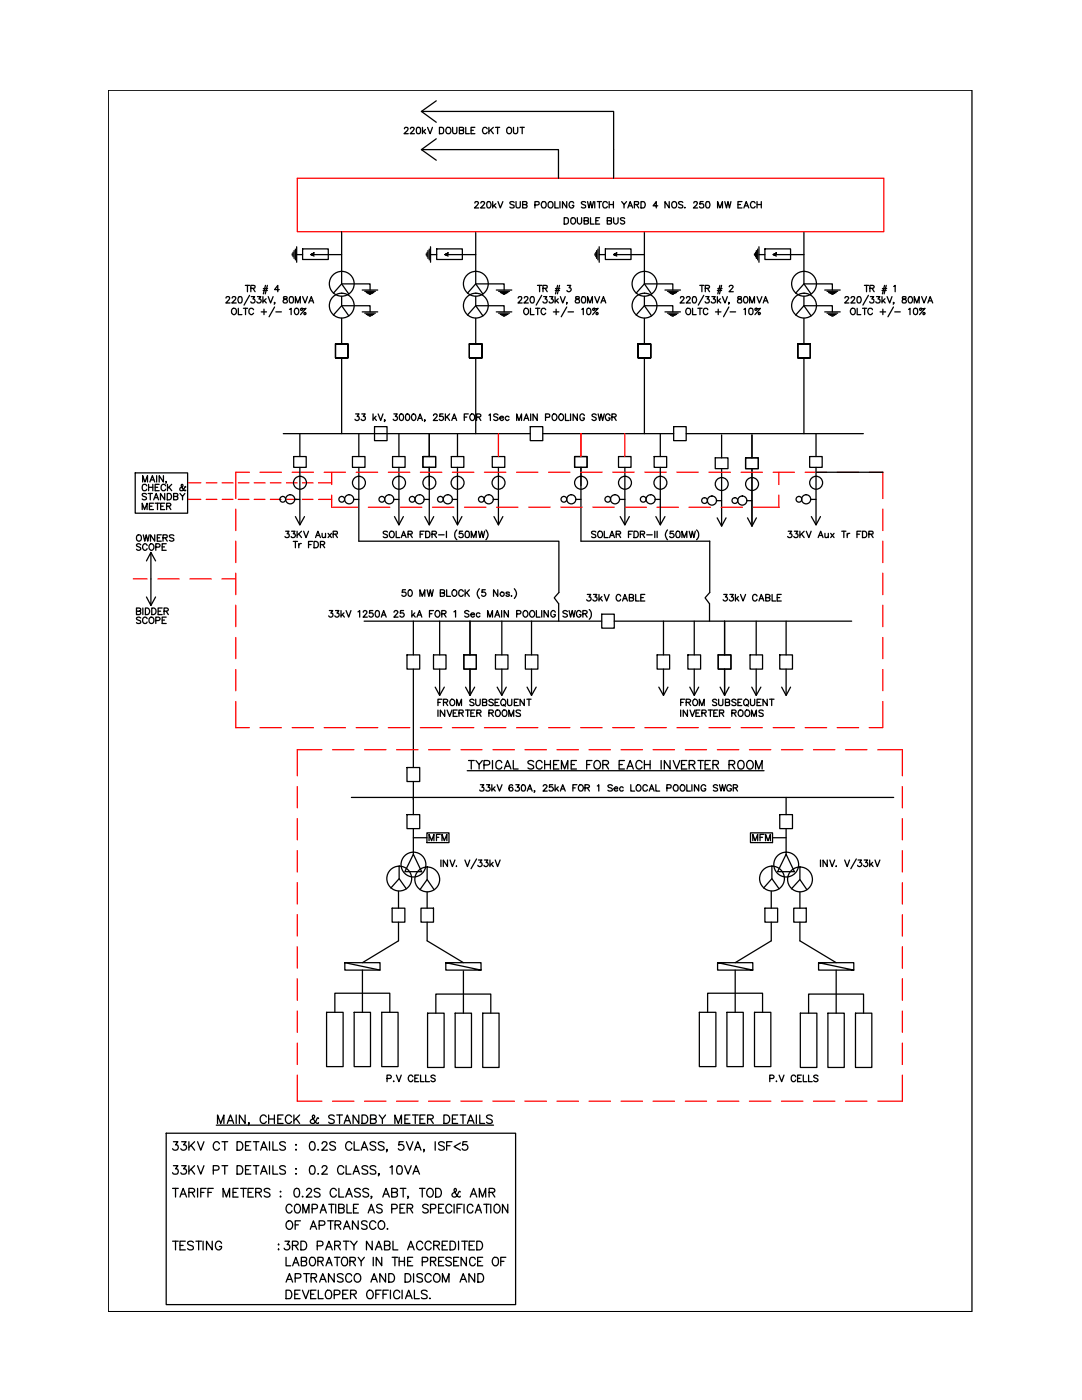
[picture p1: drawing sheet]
<svg xmlns="http://www.w3.org/2000/svg" width="216mm" height="279mm" viewBox="0 0 216 279" stroke-linecap="round" stroke-linejoin="round" font-family="sans-serif">
<!-- layer: 0 -->
<g fill="none" stroke="#000" stroke-width=".25">
<path d="M21.6 18h172.3v243.8h-172.3zM80.7 25.7l.1-.2 .4-.1 .2 .4-.8 .9h.9M81.9 25.7l.2-.3 .4 .1 .1 .2-.8 1h.9M83.2 25.5l.3-.1a.72 .72 0 0 1 0 1.3h-.1a.87 .87 0 0 1-.2-1.2zM84.1 29.9h27.3v5.7M84.1 22.2h38.3v13.4M84.3 25.4v1.3M84.5 26.2l.4 .5M84.9 25.8l-.6 .6M85.3 25.4l.5 1.3 .5-1.3M87.1 27.7l-3 2.2 3 2.1M87.1 20.1l-3 2.1 3 2.2"/>
<path d="M87.7 25.4h.4a.68 .68 0 0 1 .5 .6 .68 .68 0 0 1-.5 .7h-.4zM89.1 25.6l.2-.2a.63 .63 0 0 1 .7 .7 .63 .63 0 0 1-.8 .5l-.2-.4zM90.3 25.4v.9l.2 .3 .2 .1a.37 .37 0 0 0 .5-.4v-.9M91.7 26h.7l.1-.5-.8-.1v1.3l.8-.1v-.5l-.3-.1M92.9 25.4v1.3h.8M94 26h.5M94.8 25.4h-.8v1.3h.8M97.2 25.7a.48 .48 0 0 0-.5-.3 .48 .48 0 0 0-.4 .5v.3a.48 .48 0 0 0 .4 .5 .48 .48 0 0 0 .5-.3M97.6 25.4v1.3M97.9 26l.5 .7M98.4 25.4l-.8 .9M98.9 25.4h.8"/>
<path d="M99.3 25.4v1.3M101.2 25.6l.3-.2a.62 .62 0 0 1 .6 .7 .62 .62 0 0 1-.7 .5l-.3-.4zM102.5 25.4v.9a.42 .42 0 0 0 .4 .4 .42 .42 0 0 0 .4-.4v-.9M103.8 25.4h.8M104.2 25.4v1.3M45.1 59.5l.1-.3h.4l.2 .4-.7 .9h.8M46.3 59.5a.36 .36 0 0 1 .4-.3 .36 .36 0 0 1 .3 .4l-.8 .9h.9M47.6 59.2h.4a.76 .76 0 0 1 0 1.3l-.4-.1-.1-.5zM49 57h.8M49.4 57v1.2M49.8 58.9l-1.1 2M50.1 57.5h.7l.1-.5h-.8v1.2"/>
<path d="M50.1 59.2h.7l-.3 .5a.42 .42 0 0 1 .3 .6 .42 .42 0 0 1-.7-.1M50.5 57.5l.4 .7M51.4 59.2h.6l-.3 .5a.43 .43 0 0 1 .4 .4 .43 .43 0 0 1-.4 .4 .43 .43 0 0 1-.5-.3M52.5 59.2v1.3M52.5 58h.9M52.5 57.6h.9M53 57l-.5 1.6M53.1 59.6l-.6 .6M53.4 57l-.5 1.6M53.5 59.2l.5 1.3 .5-1.3M55.7 57.8h-.9l.6-.8v1.2M56.6 59.2v.4l.6 .2 .1 .2a.44 .44 0 0 1-.3 .5 .44 .44 0 0 1-.5-.3l.2-.4 .6-.3-.1-.3z"/>
<path d="M57.9 59.2h.3a.72 .72 0 0 1 0 1.3h-.1a.83 .83 0 0 1-.2-1.3zM58.3 50.6v.3M58.5 50.3v.9M58.7 50v1.6M58.9 49.7v2.2M59.2 50.8h1.2M59.2 49.2v3.1M60.4 49.7h5.1v2.1h-5.1zM60.4 59.2l.5 1.3 .5-1.3M68.2 59.2v1.8l1.4 2M68.2 54.2v2.5l1.4 2M68.2 50.8h-6.2l.7-.3-.7 .3 .7 .3"/>
<path d="M68.2 46.2v8M72.3 57.9h3.1M72.8 58.1h2.1M73.1 58.4h1.5M73.4 58.6h.9M73.7 58.7h.3M73.8 57.9v-1.2h-5.6l-1.7 1.8M85.1 50.6v.3M85.2 50.3v.9M85.4 50v1.6M85.7 49.7v2.2M85.9 50.8h1.2"/>
<path d="M85.9 49.2v3.1M87.1 49.7h5.2v2.1h-5.2zM94.8 40.5l.2-.3 .3 .1 .2 .2-.8 1h.8M94.9 59.2v1.8l1.5 2M94.9 54.2v2.5l1.5 2M94.9 50.8h-6.1l.6-.3-.6 .3 .6 .3M94.9 46.2v8M95.9 40.5l.3-.3 .4 .1 .1 .2-.8 1h.8M97.3 40.3a.63 .63 0 0 1 .7 .4 .63 .63 0 0 1-.4 .8h-.1a.87 .87 0 0 1-.2-1.2zM98.3 40.2v1.3M98.6 41l.4 .5M98.9 40.7l-.6 .5"/>
<path d="M99 57.9h3.1M99.4 40.2l.4 1.3 .5-1.3M99.5 58.1h2.2M99.8 58.4h1.6M100.1 58.6h.9M100.4 58.7h.3M100.6 57.9v-1.2h-5.7l-1.6 1.8M102.6 40.4l-.3-.2-.6 .2 .1 .3 .8 .4-.1 .4h-.5l-.3-.2M103 40.2v.9a.42 .42 0 0 0 .4 .4 .42 .42 0 0 0 .4-.4v-.9M103.4 59.5l.1-.3h.4l.2 .4-.8 .9h.9M104.3 40.8h.7l.2-.3-.2-.2-.7-.1v1.3h.7l.2-.4-.4-.3M104.6 59.5a.36 .36 0 0 1 .4-.3 .36 .36 0 0 1 .3 .4l-.8 .9h.9"/>
<path d="M106 59.2h.3a.76 .76 0 0 1 0 1.3l-.3-.1-.2-.5zM106.7 40.9l.8-.1v-.4l-.8-.2v1.3M107.2 57h.9M107.7 57v1.2M108.1 58.9l-1.1 2M108.3 40.3a.61 .61 0 0 1 .7 .6 .61 .61 0 0 1-.7 .6l-.3-.5zM108.3 57.5h.8v-.5h-.8v1.2M108.5 59.2h.6l-.3 .5a.42 .42 0 0 1 .3 .6 .42 .42 0 0 1-.8-.1M108.8 57.5l.4 .7M109.5 40.4l.1-.1a.61 .61 0 0 1 .8 .6 .61 .61 0 0 1-.8 .6l-.2-.5zM109.7 59.2h.6l-.3 .5a.42 .42 0 0 1 .3 .6 .42 .42 0 0 1-.7-.1M110.7 40.2v1.3h.7"/>
<path d="M110.8 59.2v1.3M110.8 58h.8M110.8 57.6h.9M111.3 57l-.5 1.6M111.4 59.6l-.6 .6M111.6 57l-.4 1.6M111.7 40.2v1.3M111.8 59.2l.5 1.3 .5-1.3M112.6 43.4h.4a.68 .68 0 0 1 .4 .7 .68 .68 0 0 1-.4 .6h-.4zM113.1 40.2v1.3l-.9-1.3v1.3M113.2 57h.7l-.3 .4a.41 .41 0 0 1 .2 .7 .41 .41 0 0 1-.7-.1M114 43.6a.58 .58 0 0 1 .9 .4 .58 .58 0 0 1-.8 .6l-.2-.4z"/>
<path d="M114.5 40.5a.48 .48 0 0 0-.6-.3 .48 .48 0 0 0-.3 .5 .53 .53 0 0 0 .2 .7 .53 .53 0 0 0 .7-.2v-.2h-.3M114.9 59.2v.4l.4 .1a.37 .37 0 0 1 .3 .5 .37 .37 0 0 1-.5 .3l-.2-.1-.1-.4 .2-.2 .5-.2 .1-.2-.3-.2zM115.2 43.4v.9l.4 .4 .4-.2v-1.1M116.2 59.2h.3a.76 .76 0 0 1 0 1.3l-.3-.1-.2-.5zM116.6 44h.7l.1-.5-.8-.1v1.3l.8-.1v-.4l-.3-.2M116.9 40.4l-.3-.2-.6 .2v.3l.9 .4-.2 .4h-.4l-.3-.2M117.2 40.2l.3 1.3 .3-1.3 .3 1.3 .3-1.3M117.8 43.4v1.3h.7M118.7 59.2l.5 1.3 .4-1.3M118.7 40.2v1.3M118.7 50.6v.3M118.9 50.3v.9"/>
<path d="M118.9 44h.5M119.1 50v1.6M119.2 40.2h.8M119.3 49.7v2.2M119.6 50.8h1.2M119.6 49.2v3.1M119.6 40.2v1.3M119.6 43.4h-.7v1.3h.7M120.8 49.7h5.1v2.1h-5.1zM121.2 40.5a.46 .46 0 0 0-.5-.3 .46 .46 0 0 0-.4 .5 .53 .53 0 0 0 .1 .7 .53 .53 0 0 0 .7-.1l.1-.1M121.2 44h.7l.1-.5-.8-.1v1.3l.8-.1v-.4l-.3-.2M121.6 40.2v1.3"/>
<path d="M121.6 40.8h.8M122.4 40.2v1.3M122.4 43.4v.9l.4 .4 .3-.1 .2-.3v-.9M124.1 40.2l.4 .6 .5-.6M124.5 40.8v.7M124.6 43.6l-.3-.2-.5 .2 .1 .3 .7 .3v.3a.51 .51 0 0 1-.8 0M125.3 41.5l.4-1.3 .6 1.3M125.4 41.1h.6M126.6 40.8h.8v-.5l-.8-.1v1.3M127 40.8l.4 .7M127.9 40.2h.4a.68 .68 0 0 1 .5 .7 .68 .68 0 0 1-.5 .6h-.4zM128.6 59.2v1.8l1.4 2"/>
<path d="M128.6 54.2v2.5l1.4 2M128.6 50.8h-6.2l.7-.3-.7 .3 .7 .3M128.6 46.2v8M131.2 41.1h-.9l.7-.9v1.3M132.7 57.9h3.1M133.2 58.1h2.1M133.5 58.4h1.5M133.5 40.2v1.3l-.8-1.3v1.3M133.8 58.6h.9M134.1 58.7h.3M134.2 40.4l.1-.1a.61 .61 0 0 1 .7 .6 .61 .61 0 0 1-.7 .6l-.3-.5zM134.3 57.9v-1.2h-5.7l-1.7 1.8"/>
<path d="M135.8 59.5l.1-.3h.3l.3 .4-.8 .9h.8M136.2 40.4l-.3-.2-.5 .2v.3l.8 .4-.1 .4h-.4l-.3-.2M136.7 41.4l-.1 .1h.1M137 59.5l.1-.3h.4l.2 .4-.8 .9h.9M138.3 59.2a.63 .63 0 0 1 .7 .5 .63 .63 0 0 1-.4 .8h-.1a.87 .87 0 0 1-.2-1.3zM138.4 40.5l.3-.3 .3 .1 .2 .2-.2 .4-.6 .6h.8M139.6 57h.9M140.1 57v1.2M140.3 40.2h-.6l-.1 .6a.45 .45 0 0 1 .7-.1 .45 .45 0 0 1-.1 .7 .45 .45 0 0 1-.6-.2M140.4 58.9l-1.1 2M140.7 57.5h.7l.2-.3-.2-.2h-.7v1.2M140.8 59.2h.7l-.4 .5a.43 .43 0 0 1 .4 .4 .43 .43 0 0 1-.3 .4 .43 .43 0 0 1-.5-.3"/>
<path d="M141 40.3h.5l.2 .5-.2 .7h-.3a.87 .87 0 0 1-.2-1.2zM141.2 57.5l.4 .7M142 59.2h.7l-.4 .5a.43 .43 0 0 1 .5 .4 .43 .43 0 0 1-.4 .4 .43 .43 0 0 1-.5-.3M143.1 58h.9M143.1 59.2v1.3M143.2 41.5v-1.3l.5 1.3 .5-1.3v1.3M143.2 57.6h.9M143.7 57l-.5 1.6M143.7 59.6l-.6 .6M144 57l-.4 1.6M144.2 59.2l.5 1.3 .4-1.3M144.6 40.2l.4 1.3 .3-1.3 .3 1.3 .3-1.3"/>
<path d="M145.5 57.2l.3-.2h.4l.1 .3-.8 .9h.8M147.2 40.8h.6M147.3 59.2v.4l.5 .2 .2 .2a.44 .44 0 0 1-.3 .5 .44 .44 0 0 1-.5-.3l.1-.4 .6-.3v-.3zM148.1 40.2h-.9v1.3h.9M148.4 41.5l.5-1.3 .5 1.3M148.6 59.2a.63 .63 0 0 1 .7 .5 .63 .63 0 0 1-.4 .8l-.3-.1-.2-.5zM148.6 41.1h.6M150.6 50.6v.3M150.7 40.5a.48 .48 0 0 0-.6-.3 .48 .48 0 0 0-.4 .5 .53 .53 0 0 0 .2 .7 .53 .53 0 0 0 .8-.2M150.8 50.3v.9M150.9 50v1.6M151.1 59.2l.4 1.3 .5-1.3"/>
<path d="M151.1 40.8h.8M151.1 40.2v1.3M151.2 49.7v2.2M151.4 50.8h1.2M151.4 49.2v3.1M151.9 40.2v1.3M152.6 49.7h5.1v2.1h-5.1zM160.4 59.2v1.8l1.5 2M160.4 54.2v2.5l1.5 2M160.4 50.8h-6.1l.6-.3-.6 .3 .6 .3M160.4 46.2v8M164.6 57.9h3.1"/>
<path d="M165 58.1h2.1M165.3 58.4h1.5M165.6 58.6h1M166 58.7h.3M166.1 57.9v-1.2h-5.7l-1.6 1.8M168.6 59.5l.1-.3h.4l.2 .4-.8 .9h.9M169.8 59.5l.1-.3h.4l.2 .4-.7 .9h.8M171.2 59.2a.63 .63 0 0 1 .7 .5 .63 .63 0 0 1-.4 .8h-.2a.87 .87 0 0 1-.1-1.3zM172.5 57h.8M172.9 57v1.2M173.3 58.9l-1.1 2M173.6 57.5h.7l.1-.3-.1-.2h-.7v1.2"/>
<path d="M173.7 59.2h.6l-.3 .5a.43 .43 0 0 1 .4 .4 .43 .43 0 0 1-.4 .4 .43 .43 0 0 1-.5-.3M174 57.5l.4 .7M174.9 59.2h.7l-.4 .5a.43 .43 0 0 1 .4 .4 .43 .43 0 0 1-.3 .4 .43 .43 0 0 1-.5-.3M176 58h.8M176 59.2v1.3M176.1 57.6h.8M176.5 57l-.4 1.6M176.6 59.6l-.6 .6M176.8 57l-.4 1.6M177 59.2l.5 1.3 .5-1.3M178.3 57.2l.3-.2v1.2M180.1 59.2v.4l.6 .2 .2 .2a.44 .44 0 0 1-.4 .5 .44 .44 0 0 1-.5-.3l.2-.4 .6-.3-.1-.3z"/>
<path d="M181.4 59.2a.63 .63 0 0 1 .7 .5 .63 .63 0 0 1-.4 .8l-.3-.1-.2-.5zM183.9 59.2l.5 1.3 .5-1.3M46.3 61.7l.2-.1a.59 .59 0 0 1 .7 .5 .59 .59 0 0 1-.7 .6l-.3-.4zM47.6 61.5v1.3h.7M48.6 61.5h.8M49 61.5v1.3M50.6 61.8a.48 .48 0 0 0-.5-.3 .48 .48 0 0 0-.4 .5v.3a.48 .48 0 0 0 .3 .5 .48 .48 0 0 0 .6-.3M52.1 62.2h1.1M52.7 61.7v1.1M52.7 60l.4 .5M54.8 61.3l-1.1 1.9M54.8 60.4h-.1h.1l-.1 .3"/>
<path d="M55 62.2h1.1M57.8 61.7l.3-.2v1.3M58.9 60.5v-1.3l.5 1.3 .5-1.3v1.3M58.9 61.6a.63 .63 0 0 1 .8 .4 .63 .63 0 0 1-.5 .8h-.1a.79 .79 0 0 1-.2-1.2zM60.3 61.5l.1 .1-.1 .3h-.2l-.1-.1v-.2l1.1-.1-1.1 1.3M60.7 62.4h.2l.1 .3-.2 .1-.2-.1zM61.6 60.5l.5-1.3 .5 1.3M61.8 60h.6M66.9 68.6v2.8h2.5v-2.8h-2.5h2.5v2.8h-2.5zM68.2 63.5v5.1M68.2 71.4v15.1M72.3 62.2h3.1"/>
<path d="M72.8 62.5h2.1M73.1 62.8h1.5M73.4 62.9h.9M73.7 63.1h.3M73.8 62.2v-1.2h-5.6l-1.7 1.9M93.7 68.6v2.8h2.5v-2.8h-2.5h2.5v2.8h-2.5zM94.9 63.5v5.1M94.9 71.4v15.1M99 62.2h3.1M99.5 62.5h2.2M99.8 62.8h1.6M100.1 62.9h.9"/>
<path d="M100.4 63.1h.3M100.6 62.2v-1.2h-5.7l-1.6 1.9M104.7 61.6a.59 .59 0 0 1 .8 .5 .59 .59 0 0 1-.8 .6l-.2-.4zM105.8 61.5v1.3h.8M106.9 61.5h.8M107.3 61.5v1.3M108.9 61.8a.48 .48 0 0 0-.5-.3 .48 .48 0 0 0-.4 .5v.3a.48 .48 0 0 0 .3 .5 .48 .48 0 0 0 .6-.3M110.4 62.2h1.1M111 61.7v1.1M111 60l.4 .5M113.1 61.3l-1.1 1.9M113.1 60.4l-.1 .3"/>
<path d="M113.3 62.2h1.1M116.1 61.7l.3-.2v1.3M117.2 60.5v-1.3l.5 1.3 .5-1.3v1.3M117.2 61.6a.63 .63 0 0 1 .8 .4 .63 .63 0 0 1-.5 .8h-.1a.87 .87 0 0 1-.2-1.2zM118.6 61.5v.4h-.2l-.1-.1v-.2l1.1-.1-1.1 1.3M119 62.4h.2l.1 .3-.2 .1-.2-.1zM119.9 60.5l.5-1.3 .5 1.3M120.1 60h.6M127.3 68.6v2.8h2.6v-2.8h-2.6h2.6v2.8h-2.6zM128.6 63.5v5.1M128.6 71.4v15.1M132.7 62.2h3.1"/>
<path d="M133.2 62.5h2.1M133.5 62.8h1.5M133.8 62.9h.9M134.1 63.1h.3M134.3 62.2v-1.2h-5.7l-1.7 1.9M137 61.7l.1-.1a.62 .62 0 0 1 .7 .5 .62 .62 0 0 1-.6 .7l-.4-.5zM138.2 61.5v1.3h.7M139.2 61.5h.9M139.7 61.5v1.3M141.2 61.8a.46 .46 0 0 0-.5-.3 .46 .46 0 0 0-.4 .5v.3a.46 .46 0 0 0 .4 .5 .46 .46 0 0 0 .5-.3M142.8 62.2h1.1M143.3 61.7v1.1"/>
<path d="M143.4 60l.4 .5M145.4 61.3l-1 1.9M145.5 60.4l-.1-.1 .1 .3-.1 .1M145.7 62.2h1.1M148.4 61.7l.3-.2v1.3M149.6 60.5v-1.3l.5 1.3 .5-1.3v1.3M149.6 61.6l.3-.1a.7 .7 0 0 1 .4 .7 .7 .7 0 0 1-.5 .6 .83 .83 0 0 1-.2-1.2zM150.9 61.5l.2 .2-.3 .2-.1-.3 1-.1-1.1 1.3M151.4 62.4h.2l.1 .1v.2l-.3 .1zM152.3 60.5l.5-1.3 .5 1.3M152.5 60h.5M159.2 68.6v2.8h2.5v-2.8h-2.5h2.5v2.8h-2.5z"/>
<path d="M160.4 63.5v5.1M160.4 71.4v15.1M164.6 62.2h3.1M165 62.5h2.1M165.3 62.8h1.5M165.6 62.9h1M166 63.1h.3M166.1 62.2v-1.2h-5.7l-1.6 1.9M169.8 61.7l.1-.1a.62 .62 0 0 1 .8 .5 .62 .62 0 0 1-.6 .7l-.4-.5zM171 61.5v1.3h.8M172.1 61.5h.8M172.5 61.5v1.3"/>
<path d="M174.1 61.8a.48 .48 0 0 0-.5-.3 .48 .48 0 0 0-.4 .5 .53 .53 0 0 0 .2 .7 .53 .53 0 0 0 .7-.2M175.6 62.2h1.1M176.2 61.7v1.1M176.2 60l.4 .5M178.3 61.3l-1.1 1.9M178.4 60.4l-.1-.1 .1 .3-.2 .1M178.5 62.2h1.1M181.3 61.7l.3-.2v1.3M182.4 60.5v-1.3l.5 1.3 .5-1.3v1.3M182.4 61.6l.3-.1a.69 .69 0 0 1 .4 .7 .69 .69 0 0 1-.5 .6 .83 .83 0 0 1-.2-1.2zM183.8 61.5l.1 .2-.3 .2-.1-.3 1.1-.1-1.1 1.3M184.2 62.4h.3l.1 .1-.1 .2-.3 .1z"/>
<path d="M185.1 60.5l.5-1.3 .5 1.3M185.3 60h.6M27 94.4h10.4v8h-10.4zM28.5 96.2v-1.3l.4 1.3 .5-1.3v1.3M29.2 98.7l-.3-.2h-.4l-.1 .4 .7 .3 .1 .4-.3 .2-.5-.2M29.3 97a.46 .46 0 0 0-.6-.3 .46 .46 0 0 0-.3 .5v.3a.46 .46 0 0 0 .3 .4 .46 .46 0 0 0 .6-.3M29.6 98.5h.8M29.6 96.7v1.2M29.6 97.3h.9M29.9 96.2l.5-1.3 .5 1.3M30 98.5v1.3M30.1 95.8h.6"/>
<path d="M30.5 96.7v1.2M30.7 99.8l.5-1.3 .4 1.3M30.9 99.3h.6M31 97.3h.5M31.3 94.9v1.3M31.8 96.7h-.8v1.2h.8M32.6 94.9v1.3l-.8-1.3v1.3M32.9 98.5v1.3l-.9-1.3v1.3M33 97a.46 .46 0 0 0-.5-.3 .46 .46 0 0 0-.4 .5v.3a.46 .46 0 0 0 .4 .4 .46 .46 0 0 0 .5-.3M33.2 96.1h-.1h.1l-.1 .3M33.4 98.5h.4a.68 .68 0 0 1 .4 .6 .68 .68 0 0 1-.4 .7h-.4zM33.4 96.7v1.2"/>
<path d="M33.7 97.2l.6 .7M34.3 96.7l-.9 .8M34.6 99.1l.8-.1v-.4l-.8-.1v1.3l.8-.2v-.4l-.2-.1M35.9 98.5l.5 .6 .5-.6M36.4 99.1v.7M37.1 97.2l-.1-.1a1.2 1.2 0 0 1-.9 .8l-.2-.3 .1-.2 .5-.3v-.3l-.2-.1-.1 .1v.4l.6 .7h.2l.1-.1M56.5 86.5h49.3M58.6 91.1h2.5v2.2h-2.5zM58.8 99.7h1M59.8 86.5v4.6M59.8 93.3v11.4M70.3 91.1h2.5v2.2h-2.5z"/>
<path d="M70.5 99.7h1.1M71 82.6h.6l-.3 .5a.43 .43 0 0 1 .3 .7 .43 .43 0 0 1-.8-.1M71.6 93.3v14.7h39.9v10.3l-.9 1 .9 1.2v3.5M71.6 86.5v4.6M72.2 82.6h.7l-.4 .5a.42 .42 0 0 1 .4 .6 .42 .42 0 0 1-.7 .1l-.1-.1M74.4 82.6v1.3M74.7 83.4l.4 .5M74.7 85.1h2.5v2.8h-2.5zM75 83.1l-.6 .6M75.5 82.6l.5 1.3 .4-1.3M76.8 83.8h-.1h.1l-.1 .3M78.3 91.1h2.5v2.2h-2.5z"/>
<path d="M78.5 99.7h1.1M78.6 82.6h.7l-.4 .5a.42 .42 0 0 1 .4 .6 .42 .42 0 0 1-.7 .1l-.1-.1M79.6 86.5v4.6M79.6 93.3v11.4M79.9 82.7l.1-.1a.68 .68 0 0 1 .5 .7 .68 .68 0 0 1-.5 .6 .87 .87 0 0 1-.1-1.2zM81.1 82.7a.37 .37 0 0 1 .6 .2 .59 .59 0 0 1 0 .7 .59 .59 0 0 1-.6 .2l-.2-.4zM82.3 82.7a.37 .37 0 0 1 .6 .2 .59 .59 0 0 1 .1 .7 .59 .59 0 0 1-.7 .2 .86 .86 0 0 1 0-1.1zM83.3 83.9l.5-1.3 .5 1.3M83.5 83.5h.6M84.4 91.1h2.5v2.2h-2.5zM84.6 99.7h1.1M84.8 83.8h-.1h.1l-.1 .3"/>
<path d="M85.7 86.5v4.6M85.7 93.3v11.4M86.5 82.9l.3-.3 .4 .1v.4l-.7 .8h.8M88.4 82.6h-.6l-.1 .6a.45 .45 0 0 1 .7 0 .45 .45 0 0 1-.1 .6 .45 .45 0 0 1-.7-.1M88.9 82.6v1.3M89.2 83.2l.5 .7M89.7 82.6l-.8 .9M90.1 91.1h2.5v2.2h-2.5zM90.1 83.9l.5-1.3 .5 1.3M90.2 99.7h1.1M90.4 83.5h.5M91.3 86.5v4.6"/>
<path d="M91.3 93.3v11.4M92.6 83.2h.5M93.4 82.6h-.8v1.3M93.9 82.8l.1-.1a.6 .6 0 0 1 .7 .3 .6 .6 0 0 1-.1 .7l-.1 .1a.61 .61 0 0 1-.7-.2 .61 .61 0 0 1 .1-.8zM95.1 83.2l.8-.1v-.4l-.8-.1v1.3M95.5 83.2l.4 .7M97.6 82.9l.2-.3v1.3M98.2 91.1h2.5v2.2h-2.5zM98.4 99.7h1.1M99.4 82.8a.46 .46 0 0 0-.5-.2 .46 .46 0 0 0-.4 .3l.1 .2 .6 .3 .2 .3a.51 .51 0 0 1-.9 0M99.5 93.3v11.4M99.7 83.4h.8a.42 .42 0 0 0-.5-.3 .42 .42 0 0 0-.3 .4 .42 .42 0 0 0 .3 .4l.5-.2"/>
<path d="M101.6 83.2a.42 .42 0 0 0-.7 0 .42 .42 0 0 0 0 .6 .42 .42 0 0 0 .7-.1M103.1 83.9v-1.3l.5 1.3 .5-1.3v1.3M104.5 83.9l.5-1.3 .5 1.3M104.7 83.5h.6M105.8 85.1h2.5v2.8h-2.5zM105.9 82.6v1.3M107.2 82.6v1.3l-.8-1.3v1.3M108.3 86.5h26.1M108.9 83.3l.7-.1 .1-.5-.8-.1v1.3M110.3 82.8a.6 .6 0 0 1 .8 .2 .6 .6 0 0 1-.2 .8 .61 .61 0 0 1-.7-.2 .61 .61 0 0 1 .1-.8zM111.6 82.8l.1-.1a.62 .62 0 0 1 .8 .4 .62 .62 0 0 1-.3 .7 .6 .6 0 0 1-.7-.2 .6 .6 0 0 1 .1-.8zM112.8 82.6v1.3h.8"/>
<path d="M113.8 82.6v1.3M114.7 91.1h2.5v2.2h-2.5zM114.9 99.7h1M115.2 82.6v1.3l-.8-1.3v1.3M115.9 93.3v14.7h25.7v10.3l-.9 1 .9 1.2v3.5M116.6 82.9a.45 .45 0 0 0-.5-.3 .45 .45 0 0 0-.4 .5v.3a.45 .45 0 0 0 .5 .5 .45 .45 0 0 0 .4-.5h-.3M119 82.8a.46 .46 0 0 0-.5-.2 .46 .46 0 0 0-.4 .3l.8 .5 .1 .3a.51 .51 0 0 1-.9 0M119.4 82.6l.2 1.3 .3-1.3 .3 1.3 .4-1.3M121.7 82.9a.48 .48 0 0 0-.5-.3 .48 .48 0 0 0-.4 .5 .54 .54 0 0 0 .2 .7 .54 .54 0 0 0 .7-.1v-.3h-.3M122.1 83.2h.6l.3-.3-.3-.3h-.6v1.3M122.5 83.2l.5 .7M123.4 91.1h2.5v2.2h-2.5z"/>
<path d="M123.6 99.7h1.1M124.7 93.3v11.4M130.5 91.1h2.5v2.2h-2.5zM130.7 99.7h1.1M131.8 86.5v4.6M131.8 93.3v11.4M134.4 85.1h2.5v2.8h-2.5zM136.9 86.5h35.4M142.7 91.4h2.6v2.1h-2.6zM142.9 99.9h1.1M144 86.8v4.6M144 93.5v11.5"/>
<path d="M148.8 91.4h2.5v2.1h-2.5zM149 99.9h1M150 86.8v4.6M150 93.5v11.5M161.6 91.1h2.5v2.2h-2.5zM161.8 99.7h1M162.8 86.5v4.6M162.8 93.3v11.4M162.8 94.2h13.4M27.4 106.9l.1-.1a.59 .59 0 0 1 .7 .6 .59 .59 0 0 1-.7 .5l-.3-.4zM28.1 108.7a.46 .46 0 0 0-.5-.2 .46 .46 0 0 0-.4 .4l.8 .4 .1 .3a.51 .51 0 0 1-.9 0M28.4 101.7v-1.3l.4 1.3 .6-1.3v1.3"/>
<path d="M28.6 106.7l.3 1.3 .3-1.3 .3 1.3 .3-1.3M29.2 111.9l.9-1.6v10.5l-.9-1.7M29.4 108.9a.45 .45 0 0 0-.6-.4 .45 .45 0 0 0-.3 .5v.3a.45 .45 0 0 0 .3 .5 .45 .45 0 0 0 .6-.3M29.8 101h.5M29.9 108.7a.46 .46 0 0 1 .5-.2 .46 .46 0 0 1 .3 .5v.3a.53 .53 0 0 1-.7 .5 .53 .53 0 0 1-.3-.8zM30.1 110.3l.9 1.6M30.6 100.4h-.8v1.3h.8M30.9 106.7v1.3l-.9-1.3v1.3M31 100.4h.8M31 119.1l-.9 1.7M31.1 109.2l.7-.1 .1-.3-.3-.3h-.5v1.3M31.4 107.3h.4"/>
<path d="M31.4 100.4v1.3M32.1 101h.5M32.2 106.7h-.8v1.3h.8M32.4 109.1h.4M32.5 107.3h.8v-.5l-.8-.1v1.3M32.9 100.4h-.8v1.3h.8M32.9 107.3l.5 .7M33.2 108.5h-.8v1.3h.8M33.2 101h.8l.1-.4-.1-.1-.8-.1v1.3M33.7 101l.4 .7M34.7 106.9l-.4-.2-.5 .2 .1 .3 .8 .4a.5 .5 0 0 1-.4 .4 .5 .5 0 0 1-.5-.2M57 106h.7l-.4 .5a.43 .43 0 0 1 .3 .7 .43 .43 0 0 1-.7-.1"/>
<path d="M58.2 106h.7l-.4 .5a.4 .4 0 0 1 .4 .5 .4 .4 0 0 1-.5 .3l-.3-.2M58.5 108h.9M58.9 103.1l.9 1.6 1-1.6M58.9 108v1.3M59.3 106v1.3M59.6 106.6l.6 .7M59.6 108.5v.8M60.1 108.5l-.3 .1-.2 .3M60.2 106l-.9 .9M60.6 106l.5 1.3 .5-1.3M61.6 108.7h.5M62.4 108h-.8v1.3"/>
<path d="M62.7 108h.4a.68 .68 0 0 1 .4 .7 .68 .68 0 0 1-.4 .6h-.4zM63 107.3l.4-1.3 .5 1.3M63.1 106.9h.6M63.9 108.7l.8-.1v-.4l-.8-.2v1.3M64.3 106.4l.1 .8 .3 .1 .3-.2M64.4 108.7l.4 .6M65 106.4v.9M65.5 106.4l.6 .9M66.1 106.4l-.6 .9M66.5 106.6h.7v-.5l-.7-.1v1.3M66.9 106.6l.4 .7M77.3 106.2l-.3-.2-.5 .2 .1 .3 .6 .2 .1 .2v.2l-.3 .2-.5-.2"/>
<path d="M77.8 106.2a.59 .59 0 0 1 .8 .1 .59 .59 0 0 1-.1 .8l-.1 .1a.62 .62 0 0 1-.7-.2 .62 .62 0 0 1 .1-.8zM78.7 103.1l.9 1.6 .9-1.6M79.1 106v1.3h.7M80.1 107.3l.4-1.3 .5 1.3M80.2 106.9h.7M80.9 117.7h-.6l-.1 .6a.46 .46 0 0 1 .7-.1 .46 .46 0 0 1 0 .7 .46 .46 0 0 1-.7-.1M81.4 106.6h.7l.2-.3-.2-.2-.7-.1v1.3M81.6 117.8a.37 .37 0 0 1 .6 .2 .59 .59 0 0 1 .1 .7 .59 .59 0 0 1-.7 .2l-.2-.4zM81.8 106.6l.5 .7M83.8 119v-1.3l.5 1.3 .5-1.3v1.3M83.8 106.6h.5M84.6 106h-.8v1.3"/>
<path d="M84.8 103.1l.9 1.6 .8-1.6M84.9 106h.5a.68 .68 0 0 1 .4 .7 .68 .68 0 0 1-.4 .6h-.5zM85.2 117.7l.4 1.3 .3-1.3 .3 1.3 .3-1.3M86.2 106.6h.8l.1-.3-.1-.2-.8-.1v1.3M86.6 106.6l.5 .7M87.5 106.7h1.1M87.9 118.3h.7l.1-.5-.8-.1v1.3l.8-.1v-.4l-.3-.2M89.1 106v1.3M89.1 117.7v1.3h.8M90.3 117.9a.46 .46 0 0 1 .6-.2 .46 .46 0 0 1 .3 .5v.3a.53 .53 0 0 1-.7 .5 .53 .53 0 0 1-.3-.8zM90.4 103.1l.9 1.6 .9-1.6M91.2 105.8a1.32 1.32 0 0 0 0 1.9"/>
<path d="M92.3 106h-.6l-.1 .6a.46 .46 0 0 1 .7-.1 .46 .46 0 0 1 0 .7 .46 .46 0 0 1-.7-.1M92.4 118a.45 .45 0 0 0-.5-.3 .45 .45 0 0 0-.4 .5v.3a.46 .46 0 0 0 .4 .5 .46 .46 0 0 0 .5-.3M92.8 117.7v1.3M93 106.1l.3-.1a.72 .72 0 0 1 0 1.3l-.4-.2-.1-.5zM93.1 118.3l.6 .7M93.7 117.7l-.9 .9M94 107.3v-1.3l.5 1.3 .5-1.3v1.3M95.5 106l.3 1.3 .3-1.3 .3 1.3 .3-1.3M95.6 117.5a1.32 1.32 0 0 0 0 1.9M96.8 117.7h-.6v.6a.46 .46 0 0 1 .6-.1 .46 .46 0 0 1 0 .7 .46 .46 0 0 1-.7-.1M97 105.8a1.32 1.32 0 0 1 0 1.9M98.6 103.1l.9 1.6 .8-1.6"/>
<path d="M99.3 117.7v1.3l-.8-1.3v1.3M101.7 118.3l-.3-.1h-.4v.1l.7 .5a.37 .37 0 0 1-.4 .2 .37 .37 0 0 1-.3-.2M102.1 118.9h.1M102.6 117.5a1.32 1.32 0 0 1 0 1.9M117.2 118.6h.7l-.4 .5a.43 .43 0 0 1 .3 .7 .43 .43 0 0 1-.7-.1M118.4 118.6h.7l-.4 .5a.43 .43 0 0 1 .3 .7 .43 .43 0 0 1-.7-.1M118.9 106.2l-.3-.2-.6 .2 .2 .3 .6 .2 .1 .2v.2l-.3 .2-.6-.2M119.5 106.1a.61 .61 0 0 1 .8 .6 .61 .61 0 0 1-.8 .5l-.2-.4zM119.5 118.6v1.3M119.8 119.4l.4 .5M120.1 119.1l-.6 .6M120.6 118.6l.4 1.3 .6-1.3"/>
<path d="M120.6 106v1.3h.7M121.6 107.3l.5-1.3 .5 1.3M121.8 106.9h.6M123 106.6h.7l.1-.3-.1-.2-.7-.1v1.3M123.4 106.6l.4 .7M123.8 103.1l.9 1.6 .9-1.6M123.8 119a.45 .45 0 0 0-.5-.4 .45 .45 0 0 0-.3 .5v.3a.45 .45 0 0 0 .3 .5 .45 .45 0 0 0 .5-.3M124.2 119.9l.5-1.3 .5 1.3M124.4 119.5h.6M125.4 106.6h.5M125.6 119.3h.5l.3-.4-.3-.3h-.5v1.3l.7-.1 .1-.3-.3-.2M126.2 106h-.8v1.3"/>
<path d="M126.5 106h.4a.68 .68 0 0 1 .5 .7 .68 .68 0 0 1-.5 .6h-.4zM126.8 118.6v1.3h.8M127.8 106.6l.8-.1v-.4l-.8-.1v1.3M127.9 119.3h.5M128.2 106.6l.4 .7M128.7 118.6h-.8v1.3h.8M129 106.7h1.1M130.7 106v1.3M130.9 103.1l.9 1.6 .9-1.6M131.1 106v1.3M133.2 105.8a1.32 1.32 0 0 0 0 1.9M134.4 106h-.7v.6a.47 .47 0 0 1 .7 0 .47 .47 0 0 1-.1 .7 .47 .47 0 0 1-.7-.2"/>
<path d="M135 106.1l.4-.1a.76 .76 0 0 1 0 1.3l-.4-.1-.1-.1-.1-.5zM136.1 107.3v-1.3l.4 1.3 .5-1.3v1.3M137.5 106l.4 1.3 .2-1.3 .3 1.3 .3-1.3M139 105.8a1.32 1.32 0 0 1 0 1.9M143.1 103.3l.9 1.7 .9-1.7M144.4 118.6h.7l-.3 .5a.43 .43 0 0 1 .2 .7 .43 .43 0 0 1-.7-.1M145.6 118.6h.7l-.4 .5a.43 .43 0 0 1 .4 .7 .43 .43 0 0 1-.8-.1M146.7 118.6v1.3M147 119.4l.4 .5M147.3 119.1l-.6 .6M147.8 118.6l.5 1.3 .5-1.3M149.2 103.3l.8 1.7 .9-1.7"/>
<path d="M151.1 119a.45 .45 0 0 0-.6-.4 .45 .45 0 0 0-.3 .5v.3a.45 .45 0 0 0 .3 .5 .45 .45 0 0 0 .6-.3M151.4 119.9l.5-1.3 .5 1.3M151.6 119.5h.6M152.8 119.3l.7-.1 .1-.3-.3-.3h-.5v1.3l.8-.1v-.3l-.3-.2M154.1 118.6v1.3h.7M155.1 119.3h.5M155.9 118.6h-.8v1.3h.8M157.3 106h.7l-.4 .5a.4 .4 0 0 1 .5 .5 .4 .4 0 0 1-.6 .3l-.3-.2M158.5 106h.7l-.4 .5a.4 .4 0 0 1 .4 .5 .4 .4 0 0 1-.5 .3l-.3-.2M159.6 106v1.3M159.9 106.6l.6 .7M160.5 106l-.9 .9"/>
<path d="M160.9 106l.5 1.3 .5-1.3M161.9 103.1l.9 1.6 .9-1.6M163.3 107.3l.5-1.3 .4 1.3M163.5 106.9h.6M164.6 106.4v.8l.4 .1 .3-.2M165.3 106.4v.9M165.7 106.4l.7 .9M166.4 106.4l-.7 .9M168 106h.8M168.4 106v1.3M169.1 106.4v.9M169.6 106.4l-.4 .1-.1 .3"/>
<path d="M171 106.6h.5M171.8 106h-.8v1.3M172.1 106h.4a.68 .68 0 0 1 .5 .7 .68 .68 0 0 1-.5 .6h-.4zM173.4 106.6h.7v-.5l-.7-.1v1.3M173.8 106.6l.4 .7M27.2 122l.8-.2v-.3l-.8-.2v1.4l.8-.2v-.4l-.2-.1M28.1 123.3l-.3-.1-.6 .1 .2 .4 .6 .2 .1 .2v.2l-.3 .1-.6-.1M28.5 121.3v1.4M29 121.3a.7 .7 0 0 1 .8 .4 .7 .7 0 0 1-.2 .9l-.6 .1zM29.4 123.5a.46 .46 0 0 0-.6-.3 .46 .46 0 0 0-.3 .5v.3a.46 .46 0 0 0 .3 .4 .46 .46 0 0 0 .6-.3M29.9 123.3a.6 .6 0 0 1 .9 .4 .6 .6 0 0 1-.7 .7l-.4-.4zM30.3 121.3h.4a.71 .71 0 0 1 .4 .7 .71 .71 0 0 1-.4 .7h-.4z"/>
<path d="M31.1 123.8h.7l.1-.4-.3-.2h-.5v1.2M31.6 122h.5M32.4 121.3h-.8v1.4h.8M32.4 123.8h.4M32.7 122h.6l.3-.4-.3-.3h-.6v1.4M33.2 123.2h-.8v1.2h.8M33.2 122l.4 .7M65.7 121.8h.7l-.4 .6a.43 .43 0 0 1 .3 .6 .43 .43 0 0 1-.7-.1M66.9 121.8h.7l-.4 .6a.43 .43 0 0 1 .4 .6 .43 .43 0 0 1-.8-.1M68 121.8v1.4M68.3 122.7l.4 .5M68.6 122.3l-.6 .6"/>
<path d="M69.1 121.8l.5 1.4 .4-1.4M71.4 122.1l.4-.3v1.4M72.5 122.2a.37 .37 0 0 1 .6-.3 .37 .37 0 0 1-.1 .6l-.6 .7h.9M72.7 124h47.4M74.4 121.8h-.6l-.1 .6a.45 .45 0 0 1 .7 0 .45 .45 0 0 1-.1 .7 .45 .45 0 0 1-.7-.2M75 121.9a.4 .4 0 0 1 .7 .2v.3a.55 .55 0 0 1-.5 .8 .83 .83 0 0 1-.2-1.3zM76.1 123.2l.5-1.4 .5 1.4M76.3 122.7h.6M78.6 122.2l.3-.4 .4 .2 .1 .2-.8 1h.8M80.5 121.8h-.6v.6a.46 .46 0 0 1 .6 0 .46 .46 0 0 1 0 .7 .46 .46 0 0 1-.7-.2M81.2 130.7h2.5v2.8h-2.5zM82.2 121.8v1.4"/>
<path d="M82.4 122.7l.5 .5M82.5 124v6.7M82.5 133.5v19.7M82.8 122.3l-.6 .6M83.2 123.2l.5-1.4 .5 1.4M83.4 122.7h.6M85.7 122.5h.5M86.5 130.7h2.5v2.8h-2.5zM86.5 121.8h-.8v1.4M86.8 137.1l.9 1.7 1-1.7M86.9 122.1l.2-.2a.6 .6 0 0 1 .7 .3 .6 .6 0 0 1-.2 .8v.1a.61 .61 0 0 1-.8-.3 .61 .61 0 0 1 .1-.7zM87.7 124v6.7"/>
<path d="M87.7 133.5v5.3M88.2 122.5l.8-.1v-.4l-.8-.2v1.4M88.2 139.5h-.8v1.3M88.6 122.5l.4 .7M89.9 139.8a.46 .46 0 0 1 .5-.2 .46 .46 0 0 1 .3 .5v.2a.49 .49 0 0 1-.5 .5 .49 .49 0 0 1-.4-.5zM90.6 122.1l.3-.3v1.4M92.6 130.7h2.5v2.8h-2.5zM92.9 137.1l.9 1.7 .9-1.7M93.6 122.1a.46 .46 0 0 0-.5-.3 .46 .46 0 0 0-.4 .4l.8 .5 .1 .3a.51 .51 0 0 1-.9 0M93.8 124v6.7M93.8 133.5v5.3M94 122.7h.7a.42 .42 0 0 0-.5-.4 .42 .42 0 0 0-.3 .5 .42 .42 0 0 0 .3 .4l.5-.2"/>
<path d="M94.6 139.8a.47 .47 0 0 0-.5-.3 .47 .47 0 0 0-.4 .3l.9 .7v.1l-.3 .2-.6-.2M94.9 139.5v1l.4 .3h.3l.2-.3v-1M95.8 122.5a.4 .4 0 0 0-.6-.1 .4 .4 0 0 0 0 .6 .4 .4 0 0 0 .6 0M97.3 123.2v-1.4l.5 1.4 .5-1.4v1.4M98.4 139.8a.5 .5 0 0 0-.8 0l.8 .7v.1l-.3 .2-.5-.2M98.7 123.2l.5-1.4 .5 1.4M98.9 130.7h2.5v2.8h-2.5zM98.9 122.7h.6M99.2 137.1l.9 1.7 .9-1.7M99.6 139.5h-.8v1.3h.8M100 139.8a.6 .6 0 0 1 .9 .1 .6 .6 0 0 1-.2 .9 .61 .61 0 0 1-.8-.3 .61 .61 0 0 1 .1-.7zM100.1 121.8v1.4"/>
<path d="M100.1 124v6.7M100.1 133.5v5.3M101.3 139.5v1a.43 .43 0 0 0 .4 .3 .43 .43 0 0 0 .4-.3v-1M101.4 121.8v1.4l-.8-1.4v1.4M103.1 122.5h.7l.1-.4-.3-.3h-.5v1.4M103.4 139.5h-.8v1.3h.8M104.5 122.1l.1-.2a.6 .6 0 0 1 .7 .3 .6 .6 0 0 1-.1 .8l-.1 .1a.6 .6 0 0 1-.7-.3 .6 .6 0 0 1 .1-.7zM104.6 139.5v1.3l-.8-1.3v1.3M104.8 130.7h2.5v2.8h-2.5zM105.1 139.5h.9M105.2 137.1l.9 1.7 .9-1.7M105.6 139.5v1.3"/>
<path d="M105.9 121.9a.61 .61 0 0 1 .8 .3 .61 .61 0 0 1-.1 .8 .6 .6 0 0 1-.9-.2 .6 .6 0 0 1 .2-.9zM106.1 124v6.7M106.1 133.5v5.3M107 121.8v1.4h.8M108.1 121.8v1.4M109.4 121.8v1.4l-.8-1.4v1.4M110.8 122.2a.45 .45 0 0 0-.5-.4 .45 .45 0 0 0-.4 .6v.3a.45 .45 0 0 0 .5 .5 .45 .45 0 0 0 .4-.5h-.3M113.2 122.1a.49 .49 0 0 0-.5-.3 .49 .49 0 0 0-.4 .4l.9 .6a.48 .48 0 0 1-.4 .4 .48 .48 0 0 1-.5-.2M113.6 121.8l.2 1.4 .4-1.4 .3 1.4 .3-1.4M115.9 122.2a.45 .45 0 0 0-.5-.4 .45 .45 0 0 0-.4 .6v.3a.45 .45 0 0 0 .5 .5 .45 .45 0 0 0 .4-.5h-.3M116.3 122.5l.8-.1v-.4l-.8-.2v1.4M116.7 122.5l.5 .7"/>
<path d="M117.6 121.6a1.32 1.32 0 0 1 0 2M120.1 122.6h2.5v2.8h-2.5zM122.6 124h47.3M131.1 130.7h2.5v2.8h-2.5zM131.5 137.1l.9 1.7 .9-1.7M132.4 124v6.7M132.4 133.5v5.3M136.6 139.5h-.8v1.3M137.3 130.7h2.5v2.8h-2.5zM137.6 137.1l.9 1.7 .9-1.7M138.4 139.6a.6 .6 0 0 1 .8 .6 .6 .6 0 0 1-.8 .6l-.2-.5 .1-.5zM138.5 124v6.7"/>
<path d="M138.5 133.5v5.3M143 139.8a.47 .47 0 0 0-.4-.3 .47 .47 0 0 0-.4 .3l.8 .7v.1l-.3 .2-.5-.2M143.3 130.7h2.6v2.8h-2.6zM143.4 139.5v1a.43 .43 0 0 0 .4 .3 .43 .43 0 0 0 .4-.3v-1M143.7 137.1l.9 1.7 .9-1.7M144.6 124v6.7M144.6 133.5v5.3M146.9 139.8a.47 .47 0 0 0-.5-.3 .47 .47 0 0 0-.4 .3l.9 .7v.1l-.3 .2-.6-.2M148 139.5h-.8v1.3h.8M148.4 139.8a.53 .53 0 0 1 .8-.2 .53 .53 0 0 1 .2 .7 .49 .49 0 0 1-.5 .5 .49 .49 0 0 1-.5-.5zM149.7 130.7h2.5v2.8h-2.5zM149.7 139.5l.1 1.1 .3 .2a.38 .38 0 0 0 .5-.3v-1"/>
<path d="M150 137.1l.9 1.7 .9-1.7M150.9 124v6.7M150.9 133.5v5.3M151.9 139.5h-.8v1.3h.8M153.1 139.5v1.3l-.9-1.3v1.3M153.6 139.5h.8M154 139.5v1.3M155.6 130.7h2.5v2.8h-2.5zM156 137.1l.9 1.7 .8-1.7M156.9 124v6.7M156.9 133.5v5.3M70.1 159.1h108.2"/>
<path d="M81.2 153.2h2.5v2.8h-2.5zM82.5 156v6.6M87.4 140.2h.5M87.4 141.7v1.3M88.5 140.2l.8-.1v-.4l-.8-.2v1.3M88.7 141.7v1.3l-.8-1.3v1.3M88.9 140.2l.4 .6M89.2 141.7l.5 1.3 .5-1.3M90.4 142.3h.5M91.1 140.8v-1.3l.5 1.3 .5-1.3v1.3M91.2 141.7h-.8v1.3h.8M91.6 142.3h.7v-.6h-.7v1.3"/>
<path d="M92 142.3l.4 .7M92.9 141.7h.8M93.2 153.8h59.3M93.3 141.7v1.3M93.5 151.8h1.1M94 142.3h.5M94 151.8v1.7M94.8 141.7h-.8v1.3h.8M95 151.8l.6 .8 .6-.8M95.1 142.3h.8l.1-.3-.1-.3h-.8v1.3M95.6 142.3l.4 .7M95.6 152.6v.9"/>
<path d="M95.9 156.6h.6l-.3 .5a.42 .42 0 0 1 .3 .6 .42 .42 0 0 1-.6 .1l-.2-.1M96.3 140.2l.8-.1v-.4l-.3-.2h-.5v1.3l.8-.1v-.3l-.3-.2M96.6 152.7h.7l.4-.3a.46 .46 0 0 0-.4-.6h-.7v1.7M97.1 156.6h.6l-.3 .5a.42 .42 0 0 1 .4 .6 .42 .42 0 0 1-.7 .1l-.1-.1M97.6 142.3h.7l.1-.3-.1-.3h-.7v1.3M98 142.3l.4 .7M98.1 156.6v1.3M98.3 151.8v1.7M98.4 157.4l.4 .5M98.8 157l-.7 .7M98.8 140.2h.5M98.9 141.9a.57 .57 0 0 1 1 .4 .57 .57 0 0 1-1 .5z"/>
<path d="M99.2 156.6l.5 1.3 .5-1.3M100.1 152.2a.61 .61 0 0 0-.7-.4 .61 .61 0 0 0-.5 .6 .83 .83 0 0 0 .5 1.1 .58 .58 0 0 0 .7-.4M100.3 141.9a.6 .6 0 0 1 .9 .3 .6 .6 0 0 1-.6 .8l-.4-.5zM100.5 140.6l.4 .3M100.6 153.5l.7-1.7 .7 1.7M100.9 152.9h.8M101.5 143v-1.3l.5 1.3 .5-1.3v1.3M102.3 156.8l-.1-.1a.41 .41 0 0 0-.6 .2v.8a.41 .41 0 0 0 .7 .1 .41 .41 0 0 0-.1-.6 .41 .41 0 0 0-.6 .3M102.4 151.8v1.7h1M102.6 140.2h.5M102.9 156.6h.7l-.4 .5a.42 .42 0 0 1 .4 .6 .42 .42 0 0 1-.7 .1l-.1-.1M103.9 141.9l-.4-.2-.5 .2 .1 .3 .6 .2 .2 .2v.2l-.4 .2-.5-.2"/>
<path d="M104.2 156.7a.37 .37 0 0 1 .6 .2v.8l-.1 .1h-.5l-.2-.5zM105.2 157.9l.5-1.3 .5 1.3M105.4 157.5h.6M106.5 152a.64 .64 0 0 0-.6-.2 .64 .64 0 0 0-.6 .4l.1 .2 .9 .4 .2 .5a.84 .84 0 0 1-1.2 0M106.7 157.8h-.1h.1l-.1 .3M108.2 152.2a.61 .61 0 0 0-.7-.4 .61 .61 0 0 0-.5 .6 .83 .83 0 0 0 .5 1.1 .58 .58 0 0 0 .7-.4M108.4 156.9l.2-.3h.3l.2 .4-.8 .9h.9M108.7 151.8v1.7M108.7 152.6h1.1M109.8 151.8v1.7M110.3 156.6h-.6l-.1 .6a.46 .46 0 0 1 .7-.1 .46 .46 0 0 1-.1 .7 .46 .46 0 0 1-.6-.1M110.5 152.6h.6"/>
<path d="M110.8 156.6v1.3M111 157.4l.4 .5M111.4 157l-.6 .7M111.5 151.8h-1v1.7h1M111.8 157.9l.5-1.3 .5 1.3M112 157.5h.6M112 153.5v-1.7l.7 1.7 .6-1.7v1.7M114 152.6h.6M114.3 157.2h.5M115 151.8h-1v1.7h1M115.1 156.6h-.8v1.3M115.5 156.8l.2-.1a.59 .59 0 0 1 .7 .6 .59 .59 0 0 1-.7 .5l-.3-.4z"/>
<path d="M116.7 157.2h.8l.1-.3-.3-.3h-.6v1.3M117.1 152.6h.6M117.2 157.2l.4 .7M118.1 151.8h-1v1.7M118.7 152a.63 .63 0 0 1 .7-.2 .63 .63 0 0 1 .4 .6 .77 .77 0 0 1-.8 1.1l-.2-.1a.99 .99 0 0 1-.1-1.4zM119.2 156.9l.3-.3v1.3M120.3 152.6l1-.1 .1-.2-.1-.4-.3-.1h-.7v1.7M120.9 152.6l.5 .9M122.2 156.8a.5 .5 0 0 0-.9 .1l.9 .6-.1 .3-.3 .1-.5-.2M122.5 157.4h.7v-.1a.4 .4 0 0 0-.5-.1 .4 .4 0 0 0 0 .6 .4 .4 0 0 0 .5-.1M123.5 152.6h.7M124.3 157.2a.4 .4 0 0 0-.5 0 .4 .4 0 0 0 0 .6 .4 .4 0 0 0 .5-.1"/>
<path d="M124.6 151.8h-1.1v1.7h1.1M125.1 153.5l.6-1.7 .7 1.7M125.3 152.9h.9M125.9 156.6v1.3h.7M127 156.9a.53 .53 0 0 1 .7-.2 .53 .53 0 0 1 .2 .7 .49 .49 0 0 1-.5 .5 .49 .49 0 0 1-.5-.5zM128.1 152.2a.63 .63 0 0 0-.7-.4 .63 .63 0 0 0-.5 .6v.4a.64 .64 0 0 0 .5 .7 .64 .64 0 0 0 .7-.4M128.6 151.8v1.7M128.6 152.6h1.1M129.2 156.9a.46 .46 0 0 0-.6-.3 .46 .46 0 0 0-.3 .5v.3a.46 .46 0 0 0 .4 .5 .46 .46 0 0 0 .5-.3M129.6 157.9l.4-1.3 .5 1.3M129.7 157.5h.6M129.7 151.8v1.7"/>
<path d="M130.9 156.6v1.3h.7M131.9 151.8v1.7M133.1 157.3l.7-.1 .1-.5-.8-.1v1.3M133.7 151.8v1.7l-1.1-1.7v1.7M134.3 151.8l.7 1.7 .7-1.7M134.5 156.8l.1-.1a.62 .62 0 0 1 .8 .4 .62 .62 0 0 1-.4 .8 .65 .65 0 0 1-.6-.4 .65 .65 0 0 1 .1-.7zM135.8 156.8l.1-.1a.62 .62 0 0 1 .8 .4 .62 .62 0 0 1-.4 .8 .65 .65 0 0 1-.6-.4 .65 .65 0 0 1 .1-.7zM135.8 140.2h.5M135.8 141.7v1.3M136 152.6h.6M136.9 140.2l.8-.1 .1-.3-.3-.3h-.6v1.3M137 156.6v1.3h.8"/>
<path d="M137 151.8h-1v1.7h1M137.2 141.7v1.3l-.9-1.3v1.3M137.3 140.2l.5 .6M137.5 152.6l1-.1 .2-.4-.4-.3h-.8v1.7M137.7 141.7l.4 1.3 .6-1.3M138.1 156.6v1.3M138.1 152.6l.6 .9M138.9 142.3h.5M139.2 151.8h1.1M139.4 156.6v1.3l-.8-1.3v1.3M139.5 140.8v-1.3l.6 1.3 .4-1.3v1.3M139.7 141.7h-.8v1.3h.8"/>
<path d="M139.8 151.8v1.7M140.1 142.3l.8-.1v-.4l-.8-.1v1.3M140.5 142.3l.4 .7M140.7 152.6h.6M140.8 156.9a.53 .53 0 0 0-.7-.2 .53 .53 0 0 0-.2 .7 .47 .47 0 0 0 .4 .5 .47 .47 0 0 0 .5-.5h-.3M141.3 141.7h.9M141.7 151.8h-1v1.7h1M141.7 141.7v1.3M142.3 152.6l.9-.1 .1-.6-.3-.1h-.7v1.7M142.4 142.3h.5M142.8 152.6l.6 .9M143.2 156.8a.47 .47 0 0 0-.5-.2 .47 .47 0 0 0-.4 .3l.9 .6v.2l-.3 .2-.6-.2"/>
<path d="M143.2 141.7h-.8v1.3h.8M143.6 156.6l.3 1.3 .3-1.3 .3 1.3 .3-1.3M143.6 142.3h.7v-.6h-.7v1.3M144 142.3l.4 .7M144.8 140.2l.7-.1 .1-.3-.3-.3h-.5v1.3l.7-.1 .1-.3-.3-.2M145.5 152.6l.9-.1 .2-.4-.4-.3h-.7v1.7M145.9 156.9a.53 .53 0 0 0-.7-.2 .53 .53 0 0 0-.2 .7 .47 .47 0 0 0 .5 .5 .47 .47 0 0 0 .4-.5h-.3M146 142.3l.8-.1v-.4l-.8-.1v1.3M146.1 152.6l.5 .9M146.3 157.2h.6l.3-.3-.3-.3h-.6v1.3M146.4 142.3l.5 .7M146.7 157.2l.5 .7"/>
<path d="M147.2 140.2h.5M147.3 152a.6 .6 0 0 1 1.1 0 .83 .83 0 0 1 0 1 .83 .83 0 0 1-.9 .4l-.3-.6zM147.4 141.9a.6 .6 0 0 1 .9 .3 .6 .6 0 0 1-.6 .8l-.4-.5zM148.8 141.9a.59 .59 0 0 1 .8 .1 .59 .59 0 0 1-.1 .8l-.1 .1a.62 .62 0 0 1-.8-.3 .62 .62 0 0 1 .2-.7zM148.9 140.6l.4 .3M149.2 152l.1-.1a.84 .84 0 0 1 1 .5 .84 .84 0 0 1-.5 1.1 .86 .86 0 0 1-.8-.5 .86 .86 0 0 1 .2-1zM150 143v-1.3l.5 1.3 .4-1.3v1.3M150.8 153.5v-1.7l.6 1.7 .7-1.7v1.7M151.1 140.2h.5M152.3 141.9l-.3-.2-.6 .2 .2 .3 .6 .2 .1 .2v.2l-.3 .2-.6-.2M156.9 159.1v3.5M79.5 177.9v3.3"/>
<path d="M79.6 172.9v2.5l1.5 2M79.6 175.4l-1.6 1.8M81.2 162.6h2.5v2.8h-2.5zM82.5 170.5l1.6 3.5h-3.3zM82.5 165.4v5.1M82.5 167.2h2.7M85.2 166.2h4.4v2h-4.4zM85.2 173v2.5l1.4 2.1M85.2 178v3.2M85.2 175.5l-1.4 2.1M85.6 167.8v-1.3l.5 1.3 .5-1.3v1.3M87.1 167.1h.5"/>
<path d="M87.9 166.5h-.8v1.3M88 171.6v1.3M88.2 167.8v-1.3l.5 1.3 .5-1.3v1.3M89.3 171.6v1.3l-.9-1.3v1.3M89.8 171.6l.5 1.3 .5-1.3M91.1 172.8v.1M92.8 171.6l.5 1.3 .4-1.3M95.1 171.4l-1.1 2M95.5 171.6h.7l-.4 .5a.42 .42 0 0 1 .4 .6 .42 .42 0 0 1-.7 .2l-.2-.2M96.7 171.6h.6l-.3 .5a.41 .41 0 0 1 .3 .7 .41 .41 0 0 1-.7-.1M97.8 171.6v1.3M98 172.4l.4 .5"/>
<path d="M98.4 172.1l-.6 .6M98.8 171.6l.5 1.3 .5-1.3M149.7 166.2h4.4v2h-4.4zM150.2 167.8v-1.3l.5 1.3 .5-1.3v1.3M151.7 167.1h.5M152.5 166.5h-.8v1.3M152.8 167.8v-1.3l.5 1.3 .4-1.3v1.3M153.9 177.9v3.3M154 172.9v2.5l1.5 2M154 175.4l-1.6 1.8M154.1 167.2h2.8M155.6 162.6h2.5v2.8h-2.5z"/>
<path d="M156.9 170.5l1.6 3.5h-3.3zM156.9 165.4v5.1M159.6 173v2.5l1.4 2.1M159.6 175.5l-1.7 1.9M159.6 178v3.2M163.7 171.6v1.3M165.1 171.6v1.3l-.9-1.3v1.3M165.6 171.6l.4 1.3 .6-1.3M166.8 172.8l.1 .1M168.5 171.6l.6 1.3 .4-1.3M170.9 171.4l-1.1 2M171.2 171.6h.7l-.4 .5a.41 .41 0 0 1 .3 .7 .41 .41 0 0 1-.7-.1"/>
<path d="M172.4 171.6h.7l-.4 .5a.43 .43 0 0 1 .4 .7 .43 .43 0 0 1-.8-.1M173.5 171.6v1.3M173.8 172.4l.4 .5M174.1 172.1l-.6 .6M174.6 171.6l.5 1.3 .5-1.3M68.8 192.1h7v1.5h-7zM68.8 192.1l7 1.5M72.3 193.6v8.4M78.2 181.2h2.6v2.8h-2.6zM79.5 184v3.8l-7.2 4.3M84 181.2h2.5v2.8h-2.5zM85.2 184v3.8l7.3 4.3"/>
<path d="M89 192.1v1.5h7v-1.5h-7l7 1.5M92.5 193.8v8.4M143.2 192.1v1.5h7v-1.5h-7l7 1.5M146.7 193.6v8.4M152.6 181.2h2.6v2.8h-2.6zM153.9 184v3.8l-7.2 4.3M158.4 181.2h2.5v2.8h-2.5zM159.6 184v3.8l7.2 4.3M163.3 192.1v1.5h7.1v-1.5h-7.1l7.1 1.5M166.8 193.6v8.6M65.2 202h3.3v10.9h-3.3zM66.8 202v-3.8h11v3.8"/>
<path d="M70.7 202h3.2v10.9h-3.2zM76.2 202h3.2v10.9h-3.2zM77.2 215.2h.7l.2-.4-.3-.2h-.6v1.3M78.5 215.7v.2l.1-.1M79.1 214.6l.5 1.3 .5-1.3M82.4 214.9a.48 .48 0 0 0-.5-.3 .48 .48 0 0 0-.4 .5v.3a.48 .48 0 0 0 .4 .5 .48 .48 0 0 0 .5-.4M82.8 215.2h.4M83.5 214.6h-.7v1.3h.7M83.9 214.6v1.3h.7M84.9 214.6v1.3h.8M85.3 202.2h3.3v10.8h-3.3zM86.8 214.8a.46 .46 0 0 0-.4-.3 .46 .46 0 0 0-.4 .4l.8 .5v.3a.51 .51 0 0 1-.8 0"/>
<path d="M87 202.2v-3.8h10.9v3.8M90.8 202.2h3.3v10.8h-3.3zM96.3 202.2h3.3v10.8h-3.3zM139.5 202h3.3v10.9h-3.3zM141.2 202v-3.8h11v3.8M145 202h3.3v10.9h-3.3zM150.6 202h3.2v10.9h-3.2zM153.6 215.2h.7l.1-.4-.3-.2h-.5v1.3M154.9 215.7v.2l.1-.1M155.5 214.6l.5 1.3 .4-1.3M158.8 214.9a.45 .45 0 0 0-.6-.3 .45 .45 0 0 0-.3 .5v.3a.45 .45 0 0 0 .3 .5 .45 .45 0 0 0 .6-.4M159.1 215.2h.5"/>
<path d="M159.7 202.2h3.3v10.8h-3.3zM159.9 214.6h-.8v1.3h.8M160.3 214.6v1.3h.7M161.3 202.2v-3.8h11v3.8M161.3 214.6v1.3h.8M163.2 214.8a.46 .46 0 0 0-.5-.3 .46 .46 0 0 0-.3 .4l.8 .5v.3a.51 .51 0 0 1-.8 0M165.2 202.2h3.3v10.8h-3.3zM170.7 202.2h3.3v10.8h-3.3zM33.2 226.2h69.7v34.2h-69.7zM34.4 237.2h1.2M34.6 227.9h.9l-.5 .6a.58 .58 0 0 1 .5 .8 .58 .58 0 0 1-1 .1l-.1-.2M34.6 232.6h.9l-.5 .7a.59 .59 0 0 1 .5 .8 .59 .59 0 0 1-1 .1l-.1-.2"/>
<path d="M35 237.2v1.7M35.9 238.9l.6-1.7 .7 1.7M36.2 238.3h.8M36.3 227.9h.8l-.5 .6a.57 .57 0 0 1 .5 .9 .57 .57 0 0 1-1-.2M36.3 232.6h.8l-.5 .7a.55 .55 0 0 1 .6 .6 .55 .55 0 0 1-.7 .4l-.4-.3M37.7 238l1-.1 .1-.4-.3-.3h-.8v1.7M37.7 227.9v1.6M37.7 232.6v1.7M38.1 228.6l.7 .9M38.1 233.4l.7 .9M38.3 238l.5 .9M38.8 227.9l-1.1 1.1"/>
<path d="M38.8 232.6l-1.1 1.2M39.4 227.9l.7 1.6 .6-1.6M39.4 232.6l.7 1.7 .6-1.7M39.4 237.2v1.7M40.1 238h.6M41.1 237.2h-1v1.7M41.5 238h.7M42.6 233.5h.7l.4-.3a.47 .47 0 0 0-.4-.6h-.7v1.7M42.6 237.2h-1.1v1.7M43.2 224.6h55.3M43.4 224.2v-1.7l.6 1.7 .7-1.7v1.7M43.8 228.3a.59 .59 0 0 0-.9-.4 .83 .83 0 0 0-.4 1.1 .83 .83 0 0 0 1 .5l.3-.3"/>
<path d="M44.3 227.9h1.1M44.3 232.6h1.1M44.5 238.9v-1.7l.7 1.7 .6-1.7v1.7M44.8 227.9v1.6M44.8 232.6v1.7M45.4 224.2l.6-1.7 .6 1.7M45.6 223.7h.8M46.5 238h.6M47.1 222.5v1.7M47.3 227.9h.6a.89 .89 0 0 1 .6 .8 .89 .89 0 0 1-.6 .8h-.6zM47.3 232.6a.93 .93 0 0 1 1.1 .5 .93 .93 0 0 1-.3 1.2h-.8zM47.5 237.2h-1v1.7h1"/>
<path d="M48 237.2h1.2M48.6 237.2v1.7M48.9 222.5v1.7l-1.1-1.7v1.7M49 228.7h.6M49 233.4h.6M49.5 238h.6M49.7 224.1h-.1h.1l-.1 .5M50.1 227.9h-1.1v1.6h1.1M50.1 232.6h-1.1v1.7h1.1M50.6 237.2h-1.1v1.7h1.1M50.6 227.9h1.1M50.6 232.6h1.1"/>
<path d="M51 238l1-.1 .2-.4-.5-.3h-.7v1.7M51.1 227.9v1.6M51.1 232.6v1.7M51.6 238l.6 .9M52 229.5l.6-1.6 .7 1.6M52 234.3l.6-1.7 .7 1.7M52.3 229h.8M52.3 233.8h.8M53.1 222.9a.64 .64 0 0 0-.7-.4 .64 .64 0 0 0-.5 .7 .75 .75 0 0 0 .2 .8 .75 .75 0 0 0 .8 .1l.2-.3M53.6 222.5v1.7M53.6 223.3h1.2M53.8 227.9v1.6"/>
<path d="M53.8 232.6v1.7M53.9 237.4a.64 .64 0 0 0-.7-.3 .64 .64 0 0 0-.5 .5l.2 .2 .8 .3 .2 .5a.72 .72 0 0 1-1.2 0M54.5 227.9v1.6h.9M54.5 232.6v1.7h.9M54.8 222.5v1.7M55.4 223.3h.7M55.9 237.8h.2zM55.9 238.8h.2zM56.5 222.5h-1.1v1.7h1.1M57 228.1a.64 .64 0 0 0-.7-.3 .64 .64 0 0 0-.5 .5l.2 .2 .8 .3 .2 .5a.72 .72 0 0 1-1.2 0M57 232.9a.64 .64 0 0 0-.7-.3 .64 .64 0 0 0-.5 .5l.1 .1 .9 .4 .2 .3-.2 .4h-.8l-.2-.2M58.2 222.9a.64 .64 0 0 0-.7-.4 .64 .64 0 0 0-.5 .7 .75 .75 0 0 0 .1 .8 .75 .75 0 0 0 .8 .1l.3-.3"/>
<path d="M58.6 222.5v1.7M58.9 237.3a.53 .53 0 0 1 .8 .2l.1 .4a.77 .77 0 0 1-.6 1 1.1 1.1 0 0 1-.3-1.6zM59 228.5h.2zM59 229.5h.2zM59 233.3h.2zM59 234.3h.2zM59.1 223.2l.7 1M59.8 222.5l-1.2 1.2M60.4 238.7l-.1 .1h.2M61.2 237.6l.3-.4 .6 .1a.5 .5 0 0 1-.2 .8l-.8 .8h1.1M62 227.9a.53 .53 0 0 1 .8 .3 .83 .83 0 0 1-.6 1.3h-.2a1.24 1.24 0 0 1 0-1.6zM62 232.7a.53 .53 0 0 1 .8 .3 .83 .83 0 0 1-.6 1.3h-.2a1.32 1.32 0 0 1 0-1.6z"/>
<path d="M63.5 229.4v.1h.1M63.5 234.2l-.1 .1h.2M63.6 223.2l-.2-.1-.4 .6a.61 .61 0 0 1-.5 .5 .61 .61 0 0 1-.6-.3l.1-.3 .7-.4 .1-.3-.1-.3h-.3a1.43 1.43 0 0 0 .9 1.6l.3-.2M63.9 237.4a.64 .64 0 0 0-.7-.3 .64 .64 0 0 0-.5 .5l.2 .2 .8 .3 .2 .5a.72 .72 0 0 1-1.2 0M64.3 228.3l.3-.4h.5l.1 .3-.2 .5-.8 .8h1.1M64.3 233.1l.3-.5 .5 .1 .1 .3-.2 .5-.8 .8h1.1M66.7 222.8a.61 .61 0 0 0-.6-.3 .61 .61 0 0 0-.5 .4l.1 .3 .9 .3 .1 .5a.69 .69 0 0 1-1.1 0M66.9 228.1a.64 .64 0 0 0-.6-.3 .64 .64 0 0 0-.5 .5l.2 .2 .8 .3 .1 .5a.72 .72 0 0 1-1.1 0M67.1 237.6a.63 .63 0 0 0-.7-.4 .63 .63 0 0 0-.5 .6 .69 .69 0 0 0 .3 1 .69 .69 0 0 0 .9-.3M67.2 222.5h1.1M67.6 237.2v1.7h1M67.7 222.5v1.7"/>
<path d="M68.6 233.1a.63 .63 0 0 0-.7-.5 .63 .63 0 0 0-.5 .7v.4a.64 .64 0 0 0 .5 .6 .64 .64 0 0 0 .7-.4M68.7 224.2l.6-1.7 .6 1.7M68.9 223.7h.8M69 238.9l.7-1.7 .6 1.7M69.1 232.6v1.7h.9M69.2 238.3h.8M70.2 228.3a.63 .63 0 0 0-.7-.5 .63 .63 0 0 0-.5 .7 .75 .75 0 0 0 .1 .8 .75 .75 0 0 0 .8 .2l.3-.3M70.5 234.3l.6-1.7 .6 1.7M70.7 227.9v1.6h1M70.7 233.8h.8M71.6 222.5v1.7l-1.1-1.7v1.7M71.9 237.4a.64 .64 0 0 0-.6-.3 .64 .64 0 0 0-.5 .5l.1 .2 .8 .3 .2 .5a.72 .72 0 0 1-1.1 0"/>
<path d="M72.1 229.5l.6-1.6 .7 1.6M72.2 222.5h.6a.89 .89 0 0 1 .6 .9 .89 .89 0 0 1-.6 .8h-.6zM72.3 229h.8M73.4 232.9a.64 .64 0 0 0-.6-.3 .64 .64 0 0 0-.6 .5l.1 .1 .9 .4 .2 .3-.2 .4h-.8l-.2-.2M73.5 237.4a.63 .63 0 0 0-.6-.3 .63 .63 0 0 0-.5 .5l.2 .2 .8 .3 .1 .5a.74 .74 0 0 1-1.1 0M73.9 223.3l1-.1 .2-.2-.1-.3-.3-.2h-.8v1.7h.8l.3-.2 .1-.3-.4-.4M74.2 238.8h-.2h.2l-.2 .4M75 228.1a.64 .64 0 0 0-.6-.3 .64 .64 0 0 0-.6 .5l.2 .2 .8 .3 .2 .5a.72 .72 0 0 1-1.2 0M75 232.9a.64 .64 0 0 0-.6-.3 .64 .64 0 0 0-.6 .5l.1 .1 .9 .4 .2 .3-.2 .4h-.8l-.2-.2M75.7 234.3h-.2h.2l-.2 .4M75.7 222.5l.6 .8 .6-.8M76.3 223.3v.9"/>
<path d="M76.4 238.9l.6-1.7 .7 1.7M76.6 228.1a.63 .63 0 0 0-.6-.3 .63 .63 0 0 0-.5 .5l.3 .3 .7 .2 .1 .5a.74 .74 0 0 1-1.1 0M76.6 238.3h.8M77.3 229.5h-.2h.2l-.2 .4M77.8 233l.4-.4v1.7M78.2 238l1-.2v-.5l-.3-.1h-.7v1.7h.7a.47 .47 0 0 0 .4-.5 .47 .47 0 0 0-.4-.4M78.8 224.2v-1.7l.7 1.7 .6-1.7v1.7M79.4 232.7a.54 .54 0 0 1 .8 .3 .83 .83 0 0 1-.6 1.3h-.2a1.32 1.32 0 0 1 0-1.6zM79.9 237.2h1.1M80.4 227.9h-.8v.7a.61 .61 0 0 1 .9 0 .61 .61 0 0 1-.1 .9 .61 .61 0 0 1-.9-.3M80.4 237.2v1.7M80.7 232.6l.7 1.7 .7-1.7"/>
<path d="M80.8 223.3h.6M81.1 227.9l.7 1.6 .6-1.6M81.5 238.8h-.2h.2l-.2 .4M81.8 222.5h-1v1.7h1M82.3 222.5h1.2M82.4 234.3l.6-1.7 .7 1.7M82.6 233.8h.9M82.7 229.5l.7-1.6 .6 1.6M82.9 222.5v1.7M82.9 229h.8M83.7 237.2h1.1M83.8 223.3h.6"/>
<path d="M84.3 237.2v1.7M84.7 229.5h-.2h.2l-.2 .4M84.8 222.5h-1v1.7h1M85.3 237.4a.7 .7 0 0 1 .9-.1 .7 .7 0 0 1 .3 .9 .66 .66 0 0 1-.7 .7 .66 .66 0 0 1-.7-.7zM85.3 223.3l1-.1 .2-.3-.5-.4h-.7v1.7M85.9 223.3l.6 .9M86.8 227.9v1.6M86.9 237.2h.6a.95 .95 0 0 1 .6 .8 .95 .95 0 0 1-.6 .9h-.6zM88.6 222.5h.5a.89 .89 0 0 1 .6 .9 .89 .89 0 0 1-.6 .8h-.5zM88.7 228.1a.63 .63 0 0 0-.7-.3 .63 .63 0 0 0-.5 .5l.3 .3 .7 .2 .2 .5a.74 .74 0 0 1-1.2 0M89.1 228.7h.7M90.2 227.9h-1.1v1.6"/>
<path d="M90.3 223.3h.6M91.3 222.5h-1v1.7h1M91.8 237.9v-.1h-.2l-.3 .6a.57 .57 0 0 1-.5 .6 .57 .57 0 0 1-.6-.6l.8-.6a.36 .36 0 0 0-.2-.6l-.2 .2 .2 .7 .6 .7 .4 .1v-.2M91.8 222.5h1.1M91.9 228.1l-1.3 .7 1.3 .7M92.4 222.5v1.7M93.2 227.9h-.8l-.1 .7a.61 .61 0 0 1 .9 0 .61 .61 0 0 1-.1 .9 .61 .61 0 0 1-.9-.3M93.3 224.2l.6-1.7 .7 1.7M93.5 223.7h.8M93.8 238.9l.7-1.7 .6 1.7M94.1 238.3h.8M95.1 222.5v1.7"/>
<path d="M95.6 238.9v-1.7l.7 1.7 .6-1.7v1.7M95.7 222.5v1.7h1M97.6 238l1-.1 .1-.4-.4-.3h-.7v1.7M98.1 238l.6 .9M98.2 222.8a.65 .65 0 0 0-1.1 .1l.2 .3 .8 .3 .1 .5a.72 .72 0 0 1-1.1 0M34.4 247.7h1.2M35 247.7v1.7M35.9 248.6h.6M37 247.7h-1.1v1.7h1.1M38.6 248a.64 .64 0 0 0-.6-.3 .64 .64 0 0 0-.6 .4l.2 .3 .9 .3 .1 .5a.72 .72 0 0 1-1.2 0M39.1 247.7h1.1M39.6 247.7v1.7"/>
<path d="M40.5 247.7v1.7M42.3 247.7v1.7l-1.1-1.7v1.7M44.2 248.1a.63 .63 0 0 0-.7-.4 .63 .63 0 0 0-.5 .7 .69 .69 0 0 0 .3 .9 .69 .69 0 0 0 .9-.3v-.2h-.4M55.5 248.4h.1zM55.5 249.4h.1zM56.9 247.7h.9l-.5 .7a.57 .57 0 0 1 .4 .9 .57 .57 0 0 1-1-.2M57.1 250.9v1.7h.9M57.1 255.9l.7-1.7 .6 1.7M57.1 257.5h.6a.92 .92 0 0 1 .5 .8 .92 .92 0 0 1-.5 .9h-.6zM57.3 255.3h.8M57.4 243.7a.84 .84 0 0 1 1 .6 .84 .84 0 0 1-.5 1 .87 .87 0 0 1-.8-.6 .87 .87 0 0 1 .3-1zM58.3 240.8a.57 .57 0 0 0-.9-.4 .92 .92 0 0 0-.3 1 .92 .92 0 0 0 .8 .7l.4-.4"/>
<path d="M58.3 248.6l1-.1 .2-.3-.1-.3-.3-.2h-.8v1.7M58.4 252.6l.6-1.7 .7 1.7M58.6 252h.8M58.8 258.3h.7M58.9 240.6a.6 .6 0 0 1 .7-.2 .6 .6 0 0 1 .4 .6v.4a.62 .62 0 0 1-.7 .7 .62 .62 0 0 1-.6-.7zM58.9 255.1h.7l.4-.3a.46 .46 0 0 0-.4-.6h-.7v1.7M58.9 244.4h.6M58.9 248.6l.6 .8M59.9 257.5h-1.1v1.7h1.1M60 243.6h-1.1v1.7M60 247.7a.93 .93 0 0 1 1.1 .5 .93 .93 0 0 1-.3 1.2h-.8zM60.1 251.7l.9-.1 .2-.2-.1-.3-1-.2v1.7h.7a.45 .45 0 0 0 .4-.4 .45 .45 0 0 0-.4-.5"/>
<path d="M60.3 257.5l.7 1.7 .7-1.7M60.4 242.1v-1.8l.6 1.8 .7-1.8v1.8M60.6 254.2h1.1M61.1 254.2v1.7M61.9 251.1l.1-.1a.82 .82 0 0 1 1 .4 .82 .82 0 0 1-.2 1l-.1 .1a.77 .77 0 0 1-.9-.3 .77 .77 0 0 1 0-.9zM61.9 245.3l.6-1.7 .7 1.7M62 258.3h.6M62.1 255l.9-.1 .2-.2-.2-.4-.9-.1v1.7M62.1 244.8h.9M62.3 241.2h.7l.3-.3a.47 .47 0 0 0-.3-.6h-.7v1.8M62.6 255l.6 .9M63 257.5h-1v1.7h1"/>
<path d="M63.3 248.6h.7a.47 .47 0 0 0 .5-.4 .47 .47 0 0 0-.5-.5h-.7v1.7M63.4 251.7l1-.1v-.5l-1-.2v1.7M63.5 257.5v1.7h1M63.7 244.5l1-.1 .1-.2-.1-.4-.3-.2h-.7v1.7M63.8 255.9l.6-1.7 .7 1.7M63.9 242.1l.6-1.8 .6 1.8M64 251.7l.5 .9M64 255.3h.8M64.1 241.5h.8M65 249.4l.6-1.7 .7 1.7M65 252.6l.7-1.7 .6 1.7M65.2 257.6a.78 .78 0 0 1 .9 .2 .78 .78 0 0 1 0 1 .61 .61 0 0 1-.7 .4 .61 .61 0 0 1-.5-.7v-.3z"/>
<path d="M65.2 248.8h.9M65.3 252h.8M65.4 243.6h1.1M65.6 240.3h1.1M66 243.6v1.7M66.1 240.3v1.8M66.7 254.2v1.7l-1.2-1.7v1.7M66.7 258.4h.7l.4-.3a.46 .46 0 0 0-.4-.6h-.7v1.7M66.7 250.9h1.1M66.8 248.6l.9-.1 .2-.3-.1-.3-.3-.2h-.7v1.7M66.9 244.4h.9l.2-.3-.1-.3-.3-.2h-.7v1.7M67 240.3v1.8"/>
<path d="M67.3 250.9v1.7M67.4 248.6l.5 .8M67.4 244.4l.6 .9M67.6 241.1h.9l.2-.3-.1-.3-.3-.2h-.7v1.8h.7a.47 .47 0 0 0 .4-.5 .47 .47 0 0 0-.4-.5M68.4 258.3h.7M68.4 251l.2-.1a.87 .87 0 0 1 .8 .7 .87 .87 0 0 1-.3 .9 .82 .82 0 0 1-1-.4 .82 .82 0 0 1 .2-1zM68.5 254.4a.64 .64 0 0 0-.7-.2 .64 .64 0 0 0-.5 .4l.1 .2 .9 .4 .2 .5a.81 .81 0 0 1-1.2 0M68.5 247.7h1.2M68.6 245.3l.6-1.7 .7 1.7M68.8 244.8h.8M69.1 247.7v1.7M69.2 240.3v1.8h1"/>
<path d="M69.4 257.5h-1v1.7h1M69.8 251.7l1-.1 .1-.2-.1-.3-1-.2v1.7M69.9 247.7l.7 .9 .7-.9M69.9 258.3l1.1-.1v-.5l-.3-.2h-.8v1.7M70.2 254.6a.61 .61 0 0 0-.7-.4 .61 .61 0 0 0-.5 .6v.4a.61 .61 0 0 0 .5 .7 .61 .61 0 0 0 .7-.4M70.4 251.7l.5 .9M70.5 258.3l.6 .9M70.5 241.1h.6M70.6 248.6v.8M70.8 254.4l.2-.1a.84 .84 0 0 1 1 .5 .84 .84 0 0 1-.5 1.1 .86 .86 0 0 1-.8-.5 .86 .86 0 0 1 .1-1zM71.5 243.6v1.7l-1.2-1.7v1.7M71.5 250.9l.6 .8 .6-.8"/>
<path d="M71.5 240.3h-1v1.8h1M72.1 251.7v.9M73.3 243.9a.61 .61 0 0 0-.6-.3 .61 .61 0 0 0-.5 .4l.1 .3 .8 .3 .2 .5a.69 .69 0 0 1-1.1 0M73.3 257.7a.7 .7 0 0 1 1-.1 .7 .7 0 0 1 .2 .9 .7 .7 0 0 1-.9 .7 .7 .7 0 0 1-.4-1zM73.5 242.1l.6-1.8 .6 1.8M73.7 241.5h.8M74 255.9l.6-1.7 .7 1.7M74.2 255.3h.9M74.3 247.7v1.7l-1.2-1.7v1.7M74.5 250.9v1.7M74.9 249.4l.7-1.7 .6 1.7M75 244a.64 .64 0 0 0-.7-.4 .64 .64 0 0 0-.5 .7 .75 .75 0 0 0 .1 .8 .75 .75 0 0 0 .8 .2l.3-.3"/>
<path d="M75 258.3h.6M75.2 248.8h.8M75.6 243.9a.63 .63 0 0 1 .7-.2 .63 .63 0 0 1 .5 .6 .75 .75 0 0 1-.2 .8 .75 .75 0 0 1-.8 .2 .99 .99 0 0 1-.2-1.4zM76 257.5h-1v1.7M76.2 250.9v1.7l-1.1-1.7v1.7M76.3 240.6a.6 .6 0 0 0-.7-.3 .6 .6 0 0 0-.4 .5l.3 .3 .6 .2 .2 .5a.69 .69 0 0 1-1.1 0M76.4 258.3h.7M76.7 248.6l1-.1 .1-.3-.1-.4-1-.1v1.7h.7a.45 .45 0 0 0 .4-.4 .45 .45 0 0 0-.4-.4M76.9 254.2v1.7l-1.1-1.7v1.7M77.3 245.2l-.1 .1h.2M77.5 257.5h-1.1v1.7M77.6 254.2h.6a.91 .91 0 0 1 .5 .8 .91 .91 0 0 1-.5 .9h-.6z"/>
<path d="M77.9 257.5v1.7M78.2 241.2h.7l.4-.3a.47 .47 0 0 0-.4-.6h-.7v1.8M78.2 250.9h1.1M78.4 247.7v1.7h1M78.8 250.9v1.7M79.6 250.9v1.7M79.6 251.7h1.1M79.8 257.9a.63 .63 0 0 0-.8-.4 .63 .63 0 0 0-.5 .7 .69 .69 0 0 0 .3 .9 .69 .69 0 0 0 1-.3M79.8 241.1h.6M80.2 257.5v1.7M80.7 250.9v1.7M80.8 240.3h-1v1.8h1"/>
<path d="M80.8 254.2a.93 .93 0 0 1 1.1 .4 .93 .93 0 0 1-.1 1.1l-.4 .2h-.6zM80.9 259.2l.6-1.7 .7 1.7M81.2 258.6h.8M81.3 241.1h.9l.2-.3-.1-.3-.3-.2h-.7v1.8M81.3 249.4l.7-1.7 .6 1.7M81.3 251.7h.7M81.6 248.8h.8M81.8 241.1l.6 1M82.4 250.9h-1.1v1.7h1.1M82.5 254.2v1.7M82.7 257.5v1.7h1M84.3 251.8h.7a.45 .45 0 0 0 .4-.4 .45 .45 0 0 0-.4-.5h-.7v1.7"/>
<path d="M84.3 254.4a.6 .6 0 0 0-.6-.2 .6 .6 0 0 0-.5 .4v.2l1 .4 .1 .5a.77 .77 0 0 1-1.1 0M84.3 248.1a.63 .63 0 0 0-.7-.4 .63 .63 0 0 0-.5 .7 .69 .69 0 0 0 .3 .9 .69 .69 0 0 0 .9-.3M85.2 257.7a.63 .63 0 0 0-.6-.3 .63 .63 0 0 0-.5 .5l.1 .3 .9 .3 .1 .2-.1 .4h-.9l-.1-.1M85.4 240.6a.6 .6 0 0 0-.6-.3 .6 .6 0 0 0-.5 .5l.3 .3 .7 .2 .1 .5a.7 .7 0 0 1-1.1 0M85.8 259.1h-.1h.2M85.9 241.2h.7l.4-.3a.47 .47 0 0 0-.4-.6h-.7v1.8M85.9 251.7l.9-.1 .2-.2-.1-.3-1-.2v1.7M86 248.1a.59 .59 0 0 0-.9-.3 .92 .92 0 0 0-.3 1 .92 .92 0 0 0 .9 .6l.3-.4M86 254.6a.63 .63 0 0 0-.7-.4 .63 .63 0 0 0-.5 .6 .77 .77 0 0 0 .8 1.1l.4-.4M86.4 251.7l.6 .9M86.5 248.6l1-.1 .2-.3-.1-.3-.3-.2h-.8v1.7M86.7 254.4a.63 .63 0 0 1 .7-.2 .63 .63 0 0 1 .4 .6 .77 .77 0 0 1-.8 1.1l-.2-.1a.99 .99 0 0 1-.1-1.4z"/>
<path d="M87.1 248.6l.6 .8M87.5 241.1h.6M87.5 251.7h.6M88.2 248.6h.7M88.3 255.9v-1.7l.7 1.7 .6-1.7v1.7M88.5 240.3h-1v1.8h1M88.5 250.9h-1v1.7h1M89.3 247.7h-1.1v1.7h1.1M89.8 247.7a.91 .91 0 0 1 1.1 .6 .91 .91 0 0 1-.5 1.1h-.6zM90.1 251.1l-.4-.2-.6 .1-.1 .1 .1 .5 .9 .3 .1 .5a.69 .69 0 0 1-1.1 0M90.1 240.8a.57 .57 0 0 0-.8-.4 .92 .92 0 0 0-.3 1 .92 .92 0 0 0 .8 .7l.3-.4M90.5 251.7h.7"/>
<path d="M90.6 240.3v1.8M91.2 241.1h.6M91.5 247.7v1.7M91.5 250.9h-1v1.7h1M91.8 255.9l.6-1.7 .7 1.7M92 255.3h.9M92.1 247.7h1.2M92.2 240.3h-1v1.8M92.6 240.3v1.8M92.7 247.7v1.7M93.1 250.9v1.7l-1.1-1.7v1.7M93.6 248.6h.6"/>
<path d="M94.4 240.8a.59 .59 0 0 0-.7-.5 .59 .59 0 0 0-.5 .7v.4a.59 .59 0 0 0 .5 .7 .59 .59 0 0 0 .7-.4M94.7 247.7h-1.1v1.7h1.1M94.7 254.2v1.7l-1.1-1.7v1.7M94.8 242.1l.7-1.8 .6 1.8M94.8 251.3a.59 .59 0 0 0-.6-.4 .59 .59 0 0 0-.5 .7v.3a.59 .59 0 0 0 .4 .7 .59 .59 0 0 0 .7-.4M95.1 241.5h.8M95.1 247.7h.6a.95 .95 0 0 1 .6 .9 .95 .95 0 0 1-.6 .8h-.6zM95.3 251.7h.6M95.3 254.2h.6a.91 .91 0 0 1 .6 .8 .91 .91 0 0 1-.6 .9h-.6zM96.3 250.9h-1v1.7h1M96.5 240.3h1.1M97.1 240.3v1.8"/>
<path d="M97.9 240.3v1.8M98.4 251.1l.3-.2a.87 .87 0 0 1 .8 .7 .87 .87 0 0 1-.3 .9 .82 .82 0 0 1-1-.4 .82 .82 0 0 1 .2-1zM98.7 240.6a.69 .69 0 0 1 .9-.1 .69 .69 0 0 1 .2 .9 .62 .62 0 0 1-.6 .7 .62 .62 0 0 1-.6-.7zM99.9 251.7h.7M100.9 250.9h-1v1.7M101.3 240.3v1.8l-1-1.8v1.8"/>
<circle cx="68.2" cy="56.6" r="2.48"/>
<circle cx="94.9" cy="56.6" r="2.48"/>
<circle cx="128.6" cy="56.6" r="2.48"/>
<circle cx="160.4" cy="56.6" r="2.48"/>
<circle cx="68.2" cy="61" r="2.48"/>
<circle cx="94.9" cy="61" r="2.48"/>
<circle cx="128.6" cy="61" r="2.48"/>
<circle cx="160.4" cy="61" r="2.48"/>
<circle cx="56.4" cy="99.6" r=".57"/>
<circle cx="57.9" cy="99.6" r=".91"/>
<circle cx="59.9" cy="96.3" r="1.29"/>
<circle cx="68.2" cy="99.6" r=".57"/>
<circle cx="69.7" cy="99.6" r=".91"/>
<circle cx="71.6" cy="96.3" r="1.29"/>
<circle cx="76.2" cy="99.6" r=".57"/>
<circle cx="77.7" cy="99.6" r=".91"/>
<circle cx="79.6" cy="96.3" r="1.29"/>
<circle cx="82.2" cy="99.6" r=".57"/>
<circle cx="83.7" cy="99.6" r=".91"/>
<circle cx="85.7" cy="96.3" r="1.29"/>
<circle cx="87.9" cy="99.6" r=".57"/>
<circle cx="89.4" cy="99.6" r=".91"/>
<circle cx="91.3" cy="96.3" r="1.29"/>
<circle cx="96" cy="99.6" r=".57"/>
<circle cx="97.5" cy="99.6" r=".91"/>
<circle cx="99.5" cy="96.3" r="1.29"/>
<circle cx="112.5" cy="99.6" r=".57"/>
<circle cx="114" cy="99.6" r=".91"/>
<circle cx="115.9" cy="96.3" r="1.29"/>
<circle cx="121.3" cy="99.6" r=".57"/>
<circle cx="122.7" cy="99.6" r=".91"/>
<circle cx="124.7" cy="96.3" r="1.29"/>
<circle cx="128.3" cy="99.6" r=".57"/>
<circle cx="129.8" cy="99.6" r=".91"/>
<circle cx="131.8" cy="96.3" r="1.29"/>
<circle cx="140.6" cy="99.9" r=".57"/>
<circle cx="142.1" cy="99.9" r=".91"/>
<circle cx="144" cy="96.6" r="1.29"/>
<circle cx="146.6" cy="99.9" r=".57"/>
<circle cx="148.1" cy="99.9" r=".91"/>
<circle cx="150.1" cy="96.6" r="1.29"/>
<circle cx="159.4" cy="99.6" r=".57"/>
<circle cx="160.9" cy="99.6" r=".91"/>
<circle cx="162.8" cy="96.3" r="1.29"/>
<circle cx="100.2" cy="118.6" r=".41"/>
<circle cx="79.7" cy="175.3" r="2.48"/>
<circle cx="82.5" cy="172.5" r="2.48"/>
<circle cx="85.3" cy="175.5" r="2.48"/>
<circle cx="154" cy="175.3" r="2.48"/>
<circle cx="156.9" cy="172.5" r="2.48"/>
<circle cx="159.6" cy="175.5" r="2.48"/>
</g>
<g fill="none" stroke="#f00" stroke-width=".25">
<path d="M59.3 35.6h117.1v10.6h-117.1zM37.4 96.4h2.7M37.4 99.7h2.7M41.2 96.4h2.1M41.2 99.7h2.1M44.3 96.4h2.2M44.3 99.7h2.2M47.6 96.4h2.1M47.6 99.7h2.1M49.8 94.2h-2.8v5.3M50.7 96.4h2.2M50.7 99.7h2.2"/>
<path d="M51.9 94.2h4.2M53.9 96.4h2.2M53.9 99.7h2.2M57.2 96.4h2.1M57.2 99.7h2.1M58.3 94.2h4.2M60.3 96.4h2.2M60.3 99.7h2.2M63.6 96.4h2.6M63.6 99.7h2.6M64.7 94.2h4.2M66.2 98.8v2.4h5.2"/>
<path d="M66.2 94.2v2.5M71.1 94.2h4.3M77.5 94.2h4.3M83.9 94.2h4.3M90.3 94.2h4.2M96.7 94.2h4.2M99.5 86.5v4.6M103.1 94.2h4.2M109.5 94.2h4.2M115.9 94.2h4.3M115.9 86.5v4.6M122.3 94.2h4.2"/>
<path d="M124.7 86.5v4.6M128.7 94.2h4.2M135.1 94.2h4.2M141.4 94.2h4.3M147.9 94.2h4.2M154.3 94.2h4.2M155.4 98.8l.1 2.4h-5.2M155.4 94.2v2.5M160.7 94.2h4.2M167.1 94.2h4.2M173.5 94.2h2.7v5.3M26.6 115.5h2.8"/>
<path d="M31.5 115.5h4.2M37.9 115.5h4.3M44.3 115.5h2.7M47 101.6v4.3M47 108v4.3M47 114.4v4.3M73.5 101.2h4.3M79.9 101.2h4.3M86.3 101.2h4.3M92.7 101.2h4.3M99.1 101.2h4.2M105.5 101.2h4.3"/>
<path d="M111.9 101.2h4.3M118.3 101.2h4.3M124.7 101.2h4.3M131.1 101.2h4.3M137.5 101.2h4.2M143.9 101.2h4.2M176.2 101.6v4.3M176.2 108v4.3M176.2 114.4v4.3M47 120.8v4.3M47 127.2v4.3M47 133.6v4.3"/>
<path d="M176.2 120.8v4.3M176.2 127.2v4.3M176.2 133.6v4.3M47 140v5.2h2.8M51.9 145.2h4.2M58.3 145.2h4.2M59.3 157v4.2M64.2 149.6h-4.9v5.2M64.7 145.2h4.2M66.4 149.6h4.2M71.1 145.2h4.3M72.7 149.6h4.3"/>
<path d="M77.5 145.2h4.3M79.1 149.6h4.3M83.9 145.2h4.3M85.5 149.6h4.3M90.3 145.2h4.2M92 149.6h4.2M96.7 145.2h4.2M98.4 149.6h4.2M103.1 145.2h4.2M104.7 149.6h4.3M109.5 145.2h4.2M111.1 149.6h4.3"/>
<path d="M115.9 145.2h4.3M117.5 149.6h4.3M122.3 145.2h4.2M123.9 149.6h4.3M128.7 145.2h4.2M130.3 149.6h4.3M135.1 145.2h4.2M136.8 149.6h4.2M141.4 145.2h4.3M143.1 149.6h4.3M147.9 145.2h4.2M149.5 149.6h4.3"/>
<path d="M154.3 145.2h4.2M155.9 149.6h4.3M160.7 145.2h4.2M162.3 149.6h4.3M167.1 145.2h4.2M168.7 149.6h4.3M175.1 149.6h5v5.2M176.2 140v5.2h-2.7M180.1 157v4.2M59.3 163.4v4.2M59.3 169.8v4.2M59.3 176.2v4.2"/>
<path d="M180.1 163.4v4.2M180.1 169.8v4.2M180.1 176.2v4.2M59.3 182.6v4.2M59.3 188.9v4.3M59.3 195.3v4.3M180.1 182.6v4.2M180.1 188.9v4.3M180.1 195.3v4.3M59.3 201.8v4.2M59.3 208.2v4.2M59.3 214.6v5.2h4.9"/>
<path d="M66.4 219.8h4.2M72.7 219.8h4.3M79.1 219.8h4.3M85.5 219.8h4.3M92 219.8h4.2M98.4 219.8h4.2M104.7 219.8h4.3M111.1 219.8h4.3M117.5 219.8h4.3M123.9 219.8h4.3M130.3 219.8h4.3M136.8 219.8h4.2"/>
<path d="M143.1 219.8h4.3M149.5 219.8h4.3M155.9 219.8h4.3M162.3 219.8h4.3M168.7 219.8h4.3M180.1 201.8v4.2M180.1 208.2v4.2M180.1 214.6v5.2h-5"/>
</g>
</svg>
